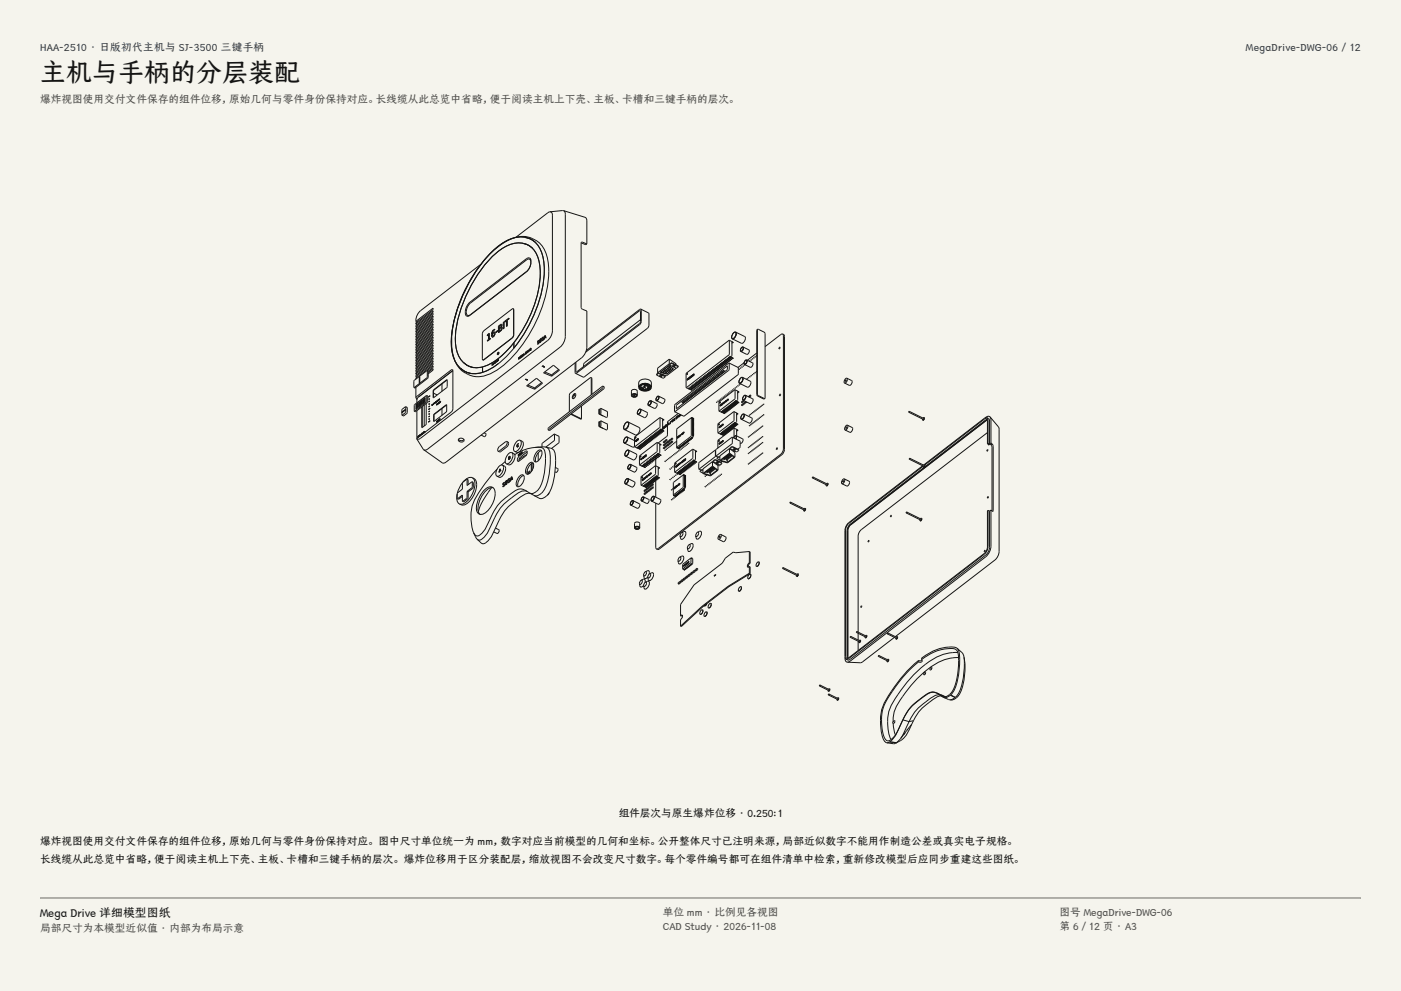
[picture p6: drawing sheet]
<svg xmlns="http://www.w3.org/2000/svg" width="420mm" height="297mm" viewBox="0 0 420 297" stroke-linecap="round" stroke-linejoin="round" font-family="sans-serif">
<defs><g id="words">
<text font-size="7.8" fill="#141413" x="12" y="24.7">主机与手柄的分层装配</text>
<text font-size="3.5" fill="#141413" x="12" y="274.9">Mega Drive 详细模型图纸</text>
<g font-size="3.2" fill="#1b365d">
<text x="12" y="15.3">HAA-2510 · 日版初代主机与 SJ-3500 三键手柄</text>
<text x="373.5" y="15.3">MegaDrive-DWG-06 / 12</text>
</g>
<g font-size="3.2" fill="#504e49">
<text x="12" y="30.9">爆炸视图使用交付文件保存的组件位移，原始几何与零件身份保持对应。长线缆从此总览中省略，便于阅读主机上下壳、主板、卡槽和三键手柄的层次。</text>
<text x="198.7" y="274.5">单位 mm · 比例见各视图</text>
<text x="317.6" y="274.5">图号 MegaDrive-DWG-06</text>
<text x="12" y="279.3">局部尺寸为本模型近似值 · 内部为布局示意</text>
<text x="198.7" y="278.8">CAD Study · 2026-11-08</text>
<text x="317.6" y="278.8">第 6 / 12 页 · A3</text>
</g>
<g font-size="3.2" fill="#141413">
<text x="185.5" y="245">组件层次与原生爆炸位移 · 0.250:1</text>
<text x="12" y="253.3">爆炸视图使用交付文件保存的组件位移，原始几何与零件身份保持对应。 图中尺寸单位统一为 mm，数字对应当前模型的几何和坐标。公开整体尺寸已注明来源，局部近似数字不能用作制造公差或真实电子规格。</text>
<text x="12" y="258.6">长线缆从此总览中省略，便于阅读主机上下壳、主板、卡槽和三键手柄的层次。 爆炸位移用于区分装配层，缩放视图不会改变尺寸数字。每个零件编号都可在组件清单中检索，重新修改模型后应同步重建这些图纸。</text>
</g>
</g></defs>
<g fill="#f5f4ed">
<path d="M0 0h420v297h-420z"/>
<path d="M12 12h396v275h-396z"/>
</g>
<g fill="none" stroke="#141413" stroke-width=".3">
<path d="M144.2 79.2l-18.1 13.9-1 1.3-.4 1.9M146.8 76.2a15 15 0 0 1 10.1-5.3 7.6 7.6 0 0 1 7.3 6.8 34.5 34.5 0 0 1-5.8 23 29.8 29.8 0 0 1-11.1 11.2 7.9 7.9 0 0 1-11.7-6.7 35.5 35.5 0 0 1 5.3-21.1l2.8-4.3zM147 75.9a14.9 14.9 0 0 1 8.8-4.9 6.9 6.9 0 0 1 7.1 6.4 33.9 33.9 0 0 1-5.8 22.6 29.4 29.4 0 0 1-10.9 11 7 7 0 0 1-10.6-5.2 29 29 0 0 1 2.8-16.6 44.5 44.5 0 0 1 8.6-13.3zM156.7 73l1.6 .4M157.4 71.2l1.8 .5M158.3 73.4a7.9 7.9 0 0 1 3.6 7.2v1.2M158.3 73.4a7.5 7.5 0 0 0-7.9 1.2 35.9 35.9 0 0 0-11.9 17.2 24.9 24.9 0 0 0-1.7 12.7 7 7 0 0 0 3.6 5.2M158.3 73.4l.1 .1M158.3 73.4a7.9 7.9 0 0 1 3.6 7.2l.1 1.2M158.3 73.4a7.5 7.5 0 0 0-7.9 1.2 36 36 0 0 0-11.9 17.2 24.9 24.9 0 0 0-1.7 12.8 7 7 0 0 0 3.6 5.1M158.3 73.5h.1M158.4 73.5l1.3 1"/>
<path d="M158.7 77.7l-.8 .2-16.9 12.9a2.89 2.89 0 0 0-.8 3.7M158.7 77.7a2.89 2.89 0 0 1-.8 3.6l-16.9 13-.8 .2M158.7 77.7l.4 .2M159 77.6l.1 .2M159 77.6h.1M159.1 71.7a8.9 8.9 0 0 1 4 8 39.2 39.2 0 0 1-9 24.6M159.1 71.7a8.2 8.2 0 0 0-8.6 1.3 39.3 39.3 0 0 0-13.1 18.8 27.3 27.3 0 0 0-1.8 14 7.6 7.6 0 0 0 4 5.6M159.1 71.7l.1 .1M159.2 71.7v.1M159.2 71.8l1.5 1M164.9 63.5a.79 .79 0 0 1 .7 1v34.7l-.2 1-.5 1-.7 .8-38.1 29.3a.83 .83 0 0 1-1.2 .2M164.9 63.5l-.7 .3-9.6 7.4"/>
<path d="M168.9 63.1l6.5 2 .4 .4 .1 7.6M168.9 63.1l.4 .4 .2 .7v36.7l-.2 1.1-.6 1.2-.8 .8-39.7 30.6-.6 .3-.6-.1M168.9 63.1l-4 .4M174.2 72.8v19.3l.4 .5 1.3 .6v10.8l-.2 1.2-.5 1.1-.8 .9-41 31.5h-.8l-5.6-3.9M174.2 72.8l.3-.2 1.4 .5M174.2 72.8l1.4 .5 .3-.2M124.7 96.3l5.1-3.9v.4l-5.1 4v.3M124.7 97.1l5.1-4v.5l-5.1 3.9v.4M124.7 97.9l5.1-4v.5l-5.1 3.9v.4M124.7 98.7l5.1-4v.4l-5.1 4v.4M124.7 99.5l5.1-4v.4l-5.1 4v.4M124.7 96.3l.2 .3"/>
<path d="M124.7 97.1l.2 .3M124.7 97.9l.2 .2M124.7 98.7l.2 .2M124.7 99.5l.2 .2M140.2 94.5l.4 .2M140.5 90.9l17.3-13.3a.89 .89 0 0 1 1.2-.2 .89 .89 0 0 1 .2 1.3l-.4 1.5-1 1.3-16.9 13a.89 .89 0 0 1-1.2 .1 .89 .89 0 0 1-.2-1.2l.2-1zM146.6 99.9h.1M146.6 99.9v1.7l.4-.3M146.6 99.9l-.5 .7M148 99l-.5 1.1 .4-.5 .4-.1M148.1 99.7h.1M148.1 99.7a.71 .71 0 0 0-.4 1"/>
<path d="M148.1 99.7a.71 .71 0 0 1-.4 1.1M148.1 98.9l-.1 .1M148.3 99.5h.1M148.3 99.5a1.16 1.16 0 0 1-.4 1.4M148.3 98.7h-.2a1.8 1.8 0 0 0-.6 2.3M148.3 98.7h.1M148.3 98.9h.1M148.3 98.7v.2M148.3 98.9h-.2M148.6 99.7h.1M149.2 99h.1M149.2 99l-.6 .7"/>
<path d="M149.2 99.2h.1M149.2 99v.2M149.2 99.2l-.6 .5M149.4 99.7h.1M149.6 97.8h.1M150 98.3l-.4 .3M150.2 97.5h.1M150.2 97.5l-.6 .3M150.2 97.5v.4l-.6 .5v-.6M150.2 98.2h.1M150.2 98.2l-.2 .1M150.2 98.2v.6l-.6 .5v-.7"/>
<path d="M150.3 97.2l-.9 .5v2M150.3 97.2h.1M150.4 97.2h.1M150.4 97.2v.6M150.4 97.8l-.2 .2M150.4 98h-.2M150.4 98h.1M150.4 98a1.02 1.02 0 0 1-.4 1.3l-.6 .4M150.9 98.6h.1M151.1 96.5l-.2 .1v2M151.1 96.5h.1M151.1 98.4h.1"/>
<path d="M151.1 96.5v1.9M151.1 98.4l-.2 .2M151.3 96.5h.1M151.3 96.5l.5-.4v1.7M151.8 97.8h.1M152 95.9v.1M152 97.7h.1M152 95.9v1.8M152 97.7l-.2 .1M152.6 95.3h.1M152.6 95.3l-1.3 1v.2M152.6 95.5h.1"/>
<path d="M152.6 95.3v.2M152.6 95.5l-.6 .4M153.8 92.5l-9.1 7v8.4M153.8 92.5v8.4l-8.7 6.9M153.8 92.5l.1 .1M153.9 92.5v.1M153.9 92.6v8.3l-8.8 6.9M161.9 81.8a35.9 35.9 0 0 1-13.7 26.5 7.8 7.8 0 0 1-7.8 1.4M162 81.8a36.6 36.6 0 0 1-7.9 20.9M192 95.8l-16.7 12.9-.3 .4-.1 .8M192.1 92.6l.1 3.7-.4 1-19.3 14.6M192.1 92.6l-16.3 12.4"/>
<path d="M192.1 92.6l2.4 1.3v3.5l-.4 1-18.9 14.5-.4 .1-2.3-1.1M220.5 99.6a1.3 1.3 0 0 1-1 1.9M220.5 99.6a1.33 1.33 0 0 0-1 1.9M220.5 99.6h.1M220.5 99.6a1.3 1.3 0 0 1-.9 1.9M220.5 99.5a1.4 1.4 0 0 1-1 2M220.5 99.5a1.43 1.43 0 0 0-1 2M220.5 99.5l2.8 1.4a1.4 1.4 0 0 1-1 2l-2.8-1.4M227.1 98.7v19.4l.2 .5 2 .8M227.1 98.7l2 .8 .3 .5-.1 19.4M227.1 98.7l-.2 .3v19.3l.3 .4 1.7 .9 .4-.2M124.1 116.1l.3 .2"/>
<path d="M124.3 116.2l.1 .1M124.7 119.2l.3 .6M124.7 100.3l5.1-4v.4l-5.1 4v.3M124.7 101l5.1-3.9v.4l-5.1 4v.3M124.7 101.8l5.1-3.9v.4l-5.1 4v.3M124.7 102.6l5.1-3.9v.4l-5.1 4v.3M124.7 103.4l5.1-4v.5l-5.1 3.9v.4M124.7 104.2l5.1-4v.5l-5.1 3.9v.4M124.7 105l5.1-4v.5l-5.1 3.9v.4M124.7 105.8l5.1-4v.4l-5.1 4v.4M124.7 106.6l5.1-4v.4l-5.1 4v.4M124.7 107.4l5.1-4v.4l-5.1 4v.3"/>
<path d="M124.7 108.1l5.1-3.9v.4l-5.1 4v.3M124.7 108.9l5.1-3.9v.4l-5.1 4v.3M124.7 109.7l5.1-3.9v.4l-5.1 4v.3M124.7 110.5l5.1-4v.5l-5.1 3.9v.4M124.7 111.3l5.1-4v.5l-5.1 3.9v.4M124.7 112.1l5.1-4v.5l-5.1 3.9v.4M124.7 112.9l5.1-4v.4l-5.1 4v.3M124.7 116.1v3.1M124.7 100.3l.2 .2M124.7 101l.2 .3M124.7 101.8l.2 .3M124.7 102.6l.2 .3"/>
<path d="M124.7 103.4l.2 .3M124.7 104.2l.2 .3M124.7 105l.2 .2M124.7 105.8l.2 .2M124.7 106.6l.2 .2M124.7 107.4l.2 .2M124.7 108.1l.2 .3M124.7 108.9l.2 .3M124.7 109.7l.2 .3M124.7 110.5l.2 .3M124.7 111.3l.2 .3M124.7 112.1l.2 .2"/>
<path d="M124.7 112.9l.2 .2M125.4 119l-.4 .7v1M125.4 119h.1M125.7 114.7h.1M125.7 113.1v1.6M125.7 113v.1M125.8 113h.1M125.8 113h-.1M125.8 114.6h.1M125.8 113v1.6M125.8 114.6l-.1 .1M126.5 119.8l-.1 1.5"/>
<path d="M126.5 119.8h.1M126.5 119.8v1.4M126.6 119.8h.1M126.6 119.8h-.1M126.6 119.8l-.1 1.4M126.8 117.9v.1M126.9 119.5l-.1 1.4M127 119.5h.1M127 119.5l-.1 1.4M127.4 119.2l-.2 1.4M127.4 119.2h.1M127.4 119.2v1.3"/>
<path d="M127.9 118.5l-3.6 2.8-.1 1.9M127.9 118.5l-.1 2-3.6 2.7M127.9 118.5l.3 .2M128 111.1l1.8-1.4v.4l-1.4 1.2M128.1 111.1l-3.9 2.9-.1 2.1M128.1 111.1l-.1 2.1-3.9 2.9M128.1 111.1l.2 .1M128.1 116.9h.1M128.2 118.7l-.1 2-3.6 2.7M128.2 118.7h-.1M128.3 111.2l.1 .1M128.3 111.2h-.1"/>
<path d="M128.4 111.3l-.2 2.1-3.8 2.9M128.4 111.6l1.4-1.1v.4l-1.4 1.1M128.5 119h.1M128.5 118.9v.1M128.6 119.7h.1M128.6 119.6v.1M128.6 119.6h.1M128.8 119.5l-.2 .2M128.8 119.5h.1M128.9 118.6l-.4 .4M128.9 118.6h.1M128.9 118.7h.1"/>
<path d="M128.9 118.6v.1M130 117.8l1.1 .6M130 116.8l4.1-2.9-.1 2.2-4 3.1-.2-2zM131.3 119.9v.2M131.3 119.9v.1M131.4 119.9h-.1M131.4 119.9h.1M131.4 119.8v.1M131.4 119.9l-.1 .2M131.4 119.8h.1M131.5 119.9v.1M131.5 119.8v.1"/>
<path d="M131.5 120h.1M131.5 119.9h.1M131.6 119.7l-.1 .1M131.6 119.9h-.1M131.6 119.9l-.1 .1M131.6 119.9h.1M131.6 119.7h.1M131.6 119.8v.1M131.6 119.8h.1M131.7 119.6v.3M131.7 119.6h.1M131.7 119.8v.1"/>
<path d="M131.7 119.7h.1M131.8 119.5h.1M131.8 119.5v.2M131.8 119.7v.1M132.5 113.5v.1M132.5 115v2.3M134.1 113.9l-4 3.1-.1 2.2M135.7 111.1l-10.3 7.9M135.8 111l-.1 .1M135.8 111.1l-.2 11.9-10.6 8.4M135.8 111.1l-.2-.3-.3 .1-10.6 8.3M135.8 111.1h-.1"/>
<path d="M138.1 110.3l1.6 1.1M139.1 108.7l1.4 1M139.6 111.4l1.3 .4 1.4 .2 2.3-.4M139.6 111.4h.1M139.7 111.4l1.7 .6M140.4 109.7l1.7 .5 2.5-.2M140.4 109.7h.1M140.5 109.7h.1M140.5 109.7l1.6 .5M144.6 111.6h.1M144.6 110h.1M144.7 110l-.1 1.6"/>
<path d="M144.7 111.6h.1M144.7 107.9h.1M144.8 107.9h.1M145.1 107.8l-.4 .1M145.1 107.8l-.3 .1M146.1 100.6l.3-.3v1.5l-.3 .4M146.1 100.6v.1M146.1 102.2h.1M147 101.3h.1M147 101.6h.1M147 101.3v.3M147 101.6l-.9 .6"/>
<path d="M147.5 109.2h.1M147.5 109.4h.1M147.6 109.2l-.1 .1M147.6 109.2h.1M147.7 109.1l-.2 .4v-.3M147.7 109.1h.1M147.7 109.3h-.1M147.7 100.7v.1M147.7 109.1v.1M147.7 109.2v.1M147.7 109.2l.1 .1M147.7 109.3h.1"/>
<path d="M147.8 109.2v.1M147.8 109.1l-.1 .1M147.8 109.1v.1M147.8 109.3h.1M147.8 108.9l-.1 .3M147.8 109v.1M147.9 100.9l-.4 .1M147.9 109h-.1M147.9 109h.1M147.9 108.9h-.1M147.9 108.9h.1M147.9 109l-.1 .2"/>
<path d="M147.9 108.9l.1 .1M148 109l-.2 .3M148 108.8l.1 .3M148 108.8h.1M148 108.8l.1 .2M148.1 109.1h.1M148.1 108.7v.4M148.2 108.7v.3M148.2 108.7h-.1M148.3 109h-.1M148.3 108.6l-.1 .3v-.2M148.3 108.6h.1"/>
<path d="M148.3 108.6v.4M148.4 108.5v.4M148.4 108.9h.1M148.4 108.5h.1M148.4 108.7h.1M148.5 108.5l-.1 .2zM148.5 108.4h.1M148.5 108.4l-.1 .1M148.5 108.7l-.1 .1M148.5 108.7h.1M148.6 108.4v.3M148.6 108.7h-.1"/>
<path d="M148.6 108.5h.1M148.6 108.7h.1M148.6 108.4h.1M148.6 108.7l-.2 .2M148.7 108.3l-.1 .1M148.7 108.4l-.1 .1M148.7 108.5h-.1M148.7 108.5h.1M148.7 108.3h.1M148.7 108.4h.1M148.7 108.3v.1M148.7 108.4l.1 .1"/>
<path d="M148.8 108.3h.1M148.8 108.3h-.1M148.8 108.4h-.1M148.8 108.6h.1M148.8 108.5h.1M148.8 108.3v.1M149 108.1v.2M149 108.4h.1M149 108.3h.1M149.1 108l-.1 .1M149.1 108.3h-.1M149.1 108.3l-.1 .1"/>
<path d="M149.1 108h.1M149.1 108.2v.1M149.1 108v.2M149.2 108h-.1M149.2 108h.1M149.2 108v.1M149.2 108.2l-.1 .1M149.2 106.2l.1 .1M149.2 108.1v.1M149.3 108.2h.1M149.3 107.9l.2 .1M149.3 107.9v.3"/>
<path d="M149.3 107.8v.4M149.3 107.8h.1M149.3 107.8l.1 .2M149.3 105.6l.3 .1-.4 .6zM149.4 109l-2.1 1.4-2.6 1.2M149.5 107.7v.3M149.5 107.7h.1M149.5 105.6v.4l-.3 .2M149.5 105.6l-.3 .3v.3M149.5 105.6l.1 .1M154 102.8a20 20 0 0 1-9.3 7.2M154 102.8v1.5"/>
<path d="M154 102.8h.1M154.1 104.3h.1M154.1 102.7v1.6M155.5 107.7h.1M155.6 107.7h.1M155.6 107.2v.5M155.6 107.7h-.1M155.6 107.1h.1M155.6 107.1l-.1 .6M155.6 107.1l.1 .4M155.6 107.1l.1 .3M155.7 107.5h.1"/>
<path d="M155.7 107.4h.1M155.7 107.4v.1M155.8 106.9l-.1 .5M155.8 107.4v.1M155.8 107v.4M155.9 106.8l-.1 .1M155.9 106.8v.1M155.9 107.4h.1M155.9 106.8v.6M155.9 107.4l-.1 .1M156 107.3h.1M156.1 106.8h.1"/>
<path d="M156.1 106.8v.4l.2-.2M156.1 107h.1M156.3 106.8h.1M156.3 106.8l-.2 .1M156.3 106.8l-.2 .2M156.3 106.5l-.3 .3v.5M156.3 106.5h.1M156.3 106.5v.1M156.3 106.6l-.2 .2M156.3 107v.1M156.3 107h.1M156.3 107.1h.1"/>
<path d="M156.3 107.1l-.3 .2M156.4 106.9h.1M156.5 106.9h.1M156.6 106.8l-.1 .1M156.6 106.6l.1 .2M156.6 106.6h.1M156.7 106.8h-.1M156.7 106.8l-.3 .1M156.8 106.2l-.4 .3v.4M156.8 106.2v.1M156.8 106.2h.1M156.8 106.3h.1"/>
<path d="M156.8 106.3l-.3 .2v.4M156.8 106.5l-.2 .1M156.8 106.5h.1M156.8 106.7h.1M156.8 106.5v.2M156.8 106.7l-.1 .1M156.9 106.7h-.1M156.9 106.7h.1M156.9 106.5h.1M156.9 106.5v.2M157 106l-.2 .7M157 106.1l-.1 .3z"/>
<path d="M157.1 106h-.1M157.1 106h.1M157.1 106l.1 .4M157.2 106.4l-.3 .1M157.2 106.4h.1M157.5 113.8h.1M157.5 113.8l.4 .2M157.5 106.2h.1M157.5 113.7h.1M157.5 113.7v.1M157.5 105.7v.4l.2-.2M157.5 105.7h.1"/>
<path d="M157.6 113.6h.1M157.6 113.6l-.1 .1M157.6 113.6l.5 .3M157.7 105.5h.1M157.7 105.5v.4M157.7 105.6l-.2 .1M157.8 105.5l-.3 .1v.6M157.8 105.9l-.3 .3M157.8 105.5h.1M157.8 105.5v.4M157.9 115.6l2.9-2.2 1.8 1.4-2.3 1.9zM157.9 114h.1"/>
<path d="M157.9 105.8h.1M158 105.6h.1M158 105.3h.1M158 105.8h.1M158 105.3v.5M158 105.8h-.1M158.1 105.5l-.1 .1M158.1 113.9h.1M158.1 105.5h.1M158.1 105.5l.1 .1M158.1 105.2l-.1 .3M158.1 105.2l-.1 .1"/>
<path d="M158.1 105.2h.1M158.2 105.4h.1M158.2 113.8l-.3 .2M158.2 105.1l-.3 .2v.5M158.2 105.4v.1M158.2 105.1h.1M158.2 105.1v.3M158.2 115.4l2.1 .9M158.2 105.6h.1M158.2 105.5l.1 .1M158.3 105.6h.1M158.3 105.6h-.1"/>
<path d="M158.4 105.5h.1M158.4 104.9v.6M158.4 104.9h.1M158.5 104.9l.2 .4M158.5 104.8v.1M158.5 104.8h.1M158.7 105.3h.1M158.7 105.2h.1M158.7 105.2v.1M158.9 104.6l-.2 .6-.2-.4M158.9 104.6h.1M158.9 104.6l-.2 .6"/>
<path d="M159 105.1h.1M159 104.5v.4l.2-.1M159 104.5h.1M159 104.7v.1M159.2 104.5v.1M159.2 104.5l-.2 .2M159.2 104.6h.1M159.2 104.6l-.2 .1M159.2 104.3v.1M159.2 104.3l-.2 .2v.6M159.2 104.4l-.2 .1M159.2 104.8h.1"/>
<path d="M159.2 104.8l-.2 .3M160.3 116.3v.4M161.1 103.1h.1M161.2 102.7h.1M161.2 102.5h.1M161.3 102.3v.2M161.3 102.6l-.1 .1M161.4 102.2l-.1 .1M161.4 102.6h.1M161.5 102.6h.1M161.5 102.6l-.4 .5M161.5 102.6h-.1"/>
<path d="M161.6 102.4l-.3 .1M161.6 102.4h.1M161.6 102.4v.4l-.5 .3M161.6 102l-.4 .3v.4M161.6 102h.1M161.6 102.1h.1M161.6 102v.1M161.6 102.1l-.2 .1M161.8 102.7h.1M161.9 101.8h.1M161.9 102.2v.3l.3-.3M161.9 102.2h.1"/>
<path d="M161.9 101.8v.3l.3-.3M162.2 101.9h.1M162.2 101.8v.1M162.2 101.8h.1M162.2 101.9l-.3 .3M162.2 101.6l-.3 .2M162.2 101.5v.1M162.2 101.5l-.4 .3v.9M162.2 101.6h.1M162.2 102.3h.1M162.2 102.2v.1M162.2 102.2h.1"/>
<path d="M162.2 102.3l-.4 .4M162.4 114.6l-2.1 1.7M162.4 102.1h.1M162.5 101.4v.6M162.5 102h.1M162.5 109.9h.1M162.6 109.8l-.1 .1M162.7 109.8h-.1M162.7 101.6l.2-.1-.4 .5M162.7 101.6h.1M162.8 109.7l-.3 .2M162.8 109.7h.1"/>
<path d="M162.8 109.7l.2 .4 .3-.2M162.8 109.7l-.1 .1M162.9 109.7h.1M162.9 101h-.1a.82 .82 0 0 0-.4 1.1M162.9 101v.1M162.9 101h.1M162.9 101.1h.1M162.9 101.1l-.4 .3M163 111.7l2.9-2.2 1.8 1.4-2.3 1.8zM163 101.3l-.3 .3M163 101.3h.1M163 101.7h.1"/>
<path d="M163 101.3v.4M163 109.7v.1M163 101.7l-.6 .4M163 109.8v.2M163 109.8h.1M163 110h.1M163.1 101.6h.1M163.2 101.6l-.2 .1M163.2 101.4h.1M163.2 101.4v.2M163.3 109.9h.1M163.3 109.9l-.3 .1"/>
<path d="M163.3 111.5l2.1 .8M163.4 100.7l.1 .3-.3 .2zM163.4 100.5h.1M163.4 100.5l-.4 1.2M163.4 100.5l.3 .7M163.6 101.3l-.1-.2-.3 .3M163.6 101.3h.1M163.7 101.2l-.1 .1M163.7 101.2h.1M165.4 112.3v.4M167.5 110.7l-2.1 1.6M172 118.5l.5 .2"/>
<path d="M172.1 118l.5 .1v.6l-.4 .6-.5 .2a1.14 1.14 0 0 1 .4-1.5zM172.4 108.7l.1 3.2M172.5 118l-.7 .8v.7M175.6 105.5l16.1-12.4 .3 .1v3.1l-.3 .7-18.9 14.5-.2-.3v-2.6M177.2 113.2l-6.4 4.8-.1 5.4M177.2 113.2v5.1M177.2 113.2l.2 .3v4.7M180.7 115.7l-16.3 12.5-.1 .6M180.7 115.7l-.1 .6-16.3 12.5M180.7 115.7l.4 .2M181.1 115.9l-.1 .6-16.3 12.5M181.1 115.9h-.1"/>
<path d="M189.3 118.5v-1.3a.97 .97 0 0 1 .9-.5 .97 .97 0 0 1 .8 .5v1.3M189.3 118.5a.96 .96 0 0 1 .9-.5 .96 .96 0 0 1 .8 .5M189.3 118.5a.98 .98 0 0 0 .9 .5 .98 .98 0 0 0 .8-.5M189.5 118.5a.78 .78 0 0 0 .7 .5 .78 .78 0 0 0 .7-.5M189.5 118.4v.1M189.5 118.4h.1M189.6 118.2l.9-.1 .4 .4M189.6 118.2l-.1 .3M189.6 118.2a.81 .81 0 0 1 1.3 .3M190 118.4h.4M190 118.4l.4 .1-.4 .2zM190.8 118.4h.1"/>
<path d="M190.9 118.4v.1M191.5 116v-1.2a2.12 2.12 0 0 1 1.9-1.2 2.12 2.12 0 0 1 1.9 1.2v1.2M191.5 116a2.12 2.12 0 0 1 1.9-1.1 2.12 2.12 0 0 1 1.9 1.1M191.5 116a2.13 2.13 0 0 0 1.9 1.2 2.13 2.13 0 0 0 1.9-1.2M191.7 116a1.86 1.86 0 0 0 1.7 1.1 1.86 1.86 0 0 0 1.6-1.1M191.7 115.9v.1M191.8 115.6a2.01 2.01 0 0 1 3.3 .4 1.89 1.89 0 0 1-1.7 1.1 1.89 1.89 0 0 1-1.7-1.1zM191.9 115.6l-.2 .4M191.9 115.5v.1M191.9 115.6l.3 .1M192.1 116.2h.5M192.1 116.1h.5"/>
<path d="M192.1 116.1h.1M192.1 116.1v.1M192.2 116.1h.3M192.2 116.1v.2l.3-.2M192.2 115.3v.4M192.3 115.3a1.9 1.9 0 0 1 2.7 .7M192.3 115.3h.1M192.3 115.3l.2 .1-.3 .3M192.4 115.3a1.74 1.74 0 0 1 2.5 .7 1.71 1.71 0 0 1-1.5 1 1.71 1.71 0 0 1-1.6-1l.2-.6M192.5 116.5h.4M192.5 116.5h.1M192.5 116.5l.5 .1h-.5"/>
<path d="M192.5 116.5v.1M192.6 116.1h.1M192.6 116.5h.3M192.6 116.5v.1l.3-.1M192.9 116.5h.1M193 115.9h.4M193 115.9h.1M193 115.9l.4 .1M193 115.9l.1 .2 .3-.1M193 115.9h.4l-.3 .1zM193.1 115.4h.5M193.1 115.3v.1"/>
<path d="M193.1 115.3l.5 .1-.4 .1zM193.2 115.3l.3 .1h-.4M193.2 115.3l-.1 .1M193.2 116.7h.5M193.2 116.6v.1M193.3 116.6l.4 .1-.3 .1zM193.4 115.9h.1M193.5 115.3l.1 .1M193.6 115.3v.1M193.7 116.7h.1M193.8 115.5h.5M193.8 115.5h.1"/>
<path d="M193.8 115.4l.5 .1-.4 .2zM193.8 115.5h.4M194 116.4h.4M194 116.4h.1M194 116.4l.4 .1h-.5M194 116.4l-.1 .1M194 116.4l.1 .1 .3-.1M194.2 116h.5M194.2 115.9v.1M194.2 115.9l.5 .1h-.5M194.3 115.5h.1M194.3 115.9l.3 .1"/>
<path d="M194.3 115.9v.2l.3-.1M194.4 116.4h.1M194.6 115.9l.1 .1M194.7 115.9v.1M195 115.9v.1M196.8 120h.1M196.8 112.2l.7-.4 1.9 .9M196.8 112.2h.1M196.8 112.4l1.9 .9 .7-.4M196.8 112.2v.2M196.9 112.3l.6-.3 1.9 .9M196.9 112.3l-.1 .1"/>
<path d="M197.1 111.7l.2 .1M197.4 118.8l.1 .3a.88 .88 0 0 1-.7 .9M197.4 118.8a.84 .84 0 0 0-.6 1.2M197.4 118.8h.1M197.4 118.7l.2 .3a.98 .98 0 0 1-.8 1.1M197.4 118.7a.93 .93 0 0 0-.6 1.4M197.4 118.7l1.8 .9 .1 .3a.98 .98 0 0 1-.8 1l-1.7-.8M197.8 112.5h.6M197.9 112.5l.6 .1-.6 .2zM198 111.5h.1M198 111.5l1.9 .6M198.8 111.5v.1"/>
<path d="M198.8 111.5h.3M198.8 111.4v.1M198.8 111.5h.1M199.1 111.4v.1M199.1 111.5h-.3M199.1 111.5l-.3 .1M199.2 111.1v.1M199.2 111.1h.3M199.2 111.1l.1 .1M199.2 111.1h.1M199.4 112.7l-.1 .1M199.4 112.7v.2"/>
<path d="M199.5 111.1h.1M199.5 111.1l-.3 .1M199.5 111.6l.1 .1M199.5 111.6h.4M199.5 111.6h.1M199.6 111.6h.1M199.6 110.8h.3M199.6 110.8h.1M199.6 111.5l.2 .1zM199.7 110.7l.3 .1-.3 .1zM199.7 110.7l.2 .1zM199.9 111.6h.1"/>
<path d="M199.9 111.6l-.3 .1M199.9 112v.1M199.9 110.8h.1M200 111.2v.1M200 111.2h.3M200 111.2h.1M200.1 110.5v.1M200.1 110.5h.3M200.1 110.5h.1M200.1 110.4v.1M200.2 110.4l.1 .1zM200.3 111.2h.1"/>
<path d="M200.3 111.2l-.3 .1M200.4 110.4v.1M200.4 110.5h.1M200.4 110.5l-.3 .1M200.4 110.9l.1 .1M200.4 110.9h.3M200.4 110.9h.1M200.5 110.1l.1 .1M200.5 110.1h.1M200.5 109.5l-2.6 2 2 .6M200.5 109.5l1.4 1.1-2 1.5M200.6 110.1h.2l-.3 .1z"/>
<path d="M200.6 109.6h.1M200.6 109.6l1.2 1M200.6 109.6l-2.6 1.9M200.6 107.6l2.1 1.4v.4M200.6 107.6v1.4M200.6 109l.2 .1M200.6 107.6l-3.5 2.7v1.4M200.6 109l-3.5 2.7M200.7 110.9h.1M200.7 110.9l-.2 .1M200.7 109.2l.7-.4 1.9 .9M200.7 109.2h.1"/>
<path d="M200.7 109.4l.7-.4 1.9 .9M200.7 109.4l1.9 .9 .7-.4M200.7 109.2v.2M200.8 110.1l-.2 .1M200.8 110.1h.1M200.8 110.6h.4M200.8 110.6h.1M200.9 110.6h.2M201.2 110.6h.1M201.7 109.5h.6M201.8 109.5l.6 .1-.6 .2zM201.8 110.5v.1"/>
<path d="M201.8 110.6l-1.9 1.5M202.4 110.2l.3 .2M202.7 110.3v.1M202.7 110.4l-2.9 2.2-1.7-.6M203.3 109.7l-.1 .1M203.3 109.7v.2M205.2 119.9h.1M205.2 119.9l.4 .4M205.3 119.8h.1M205.3 119.8l-.1 .1M205.3 119.8l.5 .4M205.6 119.5v.1"/>
<path d="M205.6 119.6l.4 .4M205.7 119.5h.1M205.7 119.5l-.1 .1M205.7 119.5l.5 .4M205.7 116.2l1.8 .7M205.9 112.2h.1M206 119.2v.1M206 119.3l.4 .4M206 114h.1M206.1 111.9l-.2 .3M206.1 111.9h.1M206.1 114h-.1"/>
<path d="M206.1 114h.1M206.1 113.5h.1M206.1 113.5l-.1 .5M206.1 113.5l.1 .2M206.1 119.2h.1M206.1 119.2l-.1 .1M206.1 119.2l.5 .4M206.2 113.8h.1M206.2 113.8l-.1-.2v.4M206.3 113.8h.1M206.3 113.4v.4M206.3 113.3l-.1 .5"/>
<path d="M206.3 113.3v.1M206.3 113.3v.5M206.4 118.9v.1M206.4 119l.4 .4M206.4 113.5v.1M206.4 113.6h.1M206.4 113.5l.1 .1M206.5 116.5v.1M206.5 113.6h.1M206.5 118.8v.1M206.5 118.8l-.1 .2M206.5 118.9l.5 .4"/>
<path d="M206.5 118.8l.5 .5M206.5 116.2v.2M206.5 116.2h.1M206.5 116.4l1 .5M206.5 116.6h.1M206.6 116.4l.9 .5M206.6 113.1l-.2 .4M206.6 113.5l-.1 .1M206.6 113.2h.1M206.6 113.2l-.2 .3M206.7 113.4l-.1 .1M206.7 113.1h-.1"/>
<path d="M206.7 113.5h.1M206.7 113.1h.1M206.7 113.2h.1M206.7 113.1v.1M206.7 113.4v.1M206.7 113.4h.1M206.7 113.5l-.3 .1M206.7 113.1v.3M206.8 113.3h.1M206.8 118.6v.1M206.8 118.7l.4 .4M206.8 113.1l-.1 .1"/>
<path d="M206.8 113.2v.1M206.8 113.3v.1M206.8 113.1v.1M206.8 113.2h.1M206.8 112.9l-.1 .2M206.8 116.2l1.1 .4M206.9 113.1h.1M206.9 113.1v.1M206.9 112.9h-.1M206.9 113l-.1 .1M206.9 113.2l-.1 .1M206.9 118.5v.1"/>
<path d="M206.9 118.5l-.1 .2M206.9 118.5l.5 .5M206.9 113.1h-.1M206.9 113.1l-.1 .3M206.9 112.9h.1M206.9 113h.1M206.9 115.9v.2M206.9 115.9l-.1 .3M206.9 116.1l-.1 .1M206.9 115.9l.1 .2M206.9 116.1l1 .5M206.9 116.2l-.2 .2"/>
<path d="M207 113.1v.1M207 112.9v.1M207 113.1h.1M207 113h.1M207 113.2h.1M207 112.8v.1M207 112.9h.1M207.1 112.9h.1M207.1 113l-.1 .1M207.1 112.8l-.1 .1M207.1 113h-.1M207.1 113.2h-.1"/>
<path d="M207.1 113h.1M207.1 112.8h.1M207.1 113.1h-.1M207.1 113v.1M207.2 112.8l-.1 .1M207.2 118.3v.1M207.2 118.4l.4 .4M207.2 112.7l-.2 .1M207.2 112.7h.1M207.2 112.7v.1M207.2 113.1l-.1 .1M207.2 112.9h.1"/>
<path d="M207.2 112.9v.1M207.2 113v.1M207.2 115.9l1.1 .4M207.3 112.8v.2M207.3 118.2v.1M207.3 118.2l-.1 .2M207.3 118.2l.5 .5M207.3 113h.1M207.3 112.6v.2M207.3 112.8v.1M207.3 115.6l-.1 .3M207.3 115.6v.2"/>
<path d="M207.3 115.8l-.1 .1M207.3 115.6l1 .7M207.3 115.8l1 .5M207.3 115.9l-.2 .2M207.4 113h-.1M207.4 112.9h-.1M207.4 112.6h.1M207.4 112.6l-.1 .1M207.4 112.6v.3M207.4 112.5l-.1 .1M207.4 112.5h.1M207.5 112.5h.1"/>
<path d="M207.5 112.5v.2M207.5 112.7l-.1 .3M207.5 112.6l.1 .1M207.6 118v.1M207.6 118.1l.4 .4M207.6 112.7v.1M207.6 112.4l-.1 .2M207.6 112.4v.3M207.6 115.6l1.1 .4M207.7 112.7l-.1 .1M207.7 112.3l-.1 .1M207.7 112.7h-.1"/>
<path d="M207.7 112.4h-.1M207.7 117.9v.1M207.7 118l-.1 .1M207.7 118l.4 .4M207.7 117.9l.5 .5M207.7 112.3v.1M207.7 112.4v.3M207.7 115.5l1 .5M207.7 115.5l-.1 .1M207.7 115.3l-.1 .3M207.7 115.3v.2M207.7 115.3h.1"/>
<path d="M207.7 112.3h.1M207.7 115.6l-.2 .2M207.7 112.3v.4M207.8 115.5l.9 .5M207.9 112.5h.1M207.9 116.5v.1M207.9 112.1v.4M208 117.7h.1M208 117.7l.4 .5M208 112.1h-.1M208 112.1l-.1 .4M208 112.1h.1"/>
<path d="M208 115.3l1.1 .4M208.1 117.6l-.1 .1M208.1 117.6l.5 .5M208.1 115l1 .7M208.1 115l-.1 .3M208.1 115.2l-.1 .1M208.1 115v.2M208.1 115.2l1 .5M208.1 115.3l-.2 .2M208.4 117.4h.1M208.4 117.4l.4 .5M208.4 115l1.1 .4"/>
<path d="M208.5 117.3v.1M208.5 117.4h-.1M208.5 117.3l-.1 .1M208.5 117.3l.4 .5-.4-.4M208.5 114.7l1 .7M208.5 114.7l-.1 .3M208.5 114.9l-.1 .1M208.5 114.7v.2M208.5 114.9l1 .5M208.5 115l-.2 .2M208.8 117.1h.1M208.8 117.1l.4 .5"/>
<path d="M208.8 114.7l1.1 .4M208.9 117l-.1 .1M208.9 117l.5 .5M208.9 114.4l-.1 .3M208.9 114.6l-.1 .1M208.9 114.4v.2M208.9 114.4l1 .7M208.9 114.6l1 .5M208.9 114.7l-.2 .2M209.2 116.8h.1M209.2 116.8l.4 .5M209.2 114.4l1.1 .4"/>
<path d="M209.3 116.7h.1M209.3 116.7l-.1 .1M209.3 116.7l.5 .5M209.3 114.1l1 .7M209.3 114.3l1 .5M209.3 114.3l-.1 .1M209.3 114.1l-.1 .3M209.3 114.1v.2M209.3 114.4l-.2 .2M209.6 116.5h.1M209.6 116.5l.4 .5M209.6 114.1l1.1 .4"/>
<path d="M209.7 116.4h.1M209.7 116.4l-.1 .1M209.7 116.4l.5 .4M209.7 114l1 .5M209.7 113.8l1 .7M209.7 113.8l-.1 .3M209.7 114l-.1 .1M209.7 113.8v.2M209.7 114.1l-.2 .2M209.9 116.2l.5 .4M210 113.7l1.1 .5M210.1 116.1l-.2 .1"/>
<path d="M210.1 116.1l.4 .4M210.1 113.7l1 .5M210.1 113.5l-.1 .2M210.1 113.7h-.1M210.1 113.5v.2M210.1 113.5l1 .7M210.1 113.8l-.2 .2M210.3 115.9h.1M210.3 115.9l.5 .4M210.4 113.4l1.1 .5M210.5 115.8h.1M210.5 115.8l-.2 .1"/>
<path d="M210.5 115.8l.4 .4M210.5 113.2h.1M210.5 113.4h-.1M210.5 113.2l-.1 .2M210.5 113.2v.2M210.5 113.4l1 .5M210.5 113.5l-.2 .2M210.6 113.3l.9 .6M210.7 115.6h.1M210.7 115.6l.5 .4M210.8 113.1l1.1 .5M210.9 115.5h.1"/>
<path d="M210.9 115.5l-.2 .1M210.9 115.5l.4 .4M210.9 112.8l1 .8M210.9 113.1h-.1M210.9 112.8l-.1 .3M210.9 112.8v.3M210.9 113.1l1 .5M210.9 113.2l-.2 .2M211.1 115.3l.5 .4M211.2 112.8l1.1 .4M211.3 115.2h.1M211.3 115.2l-.2 .1"/>
<path d="M211.3 115.2l.4 .4M211.3 112.5l-.1 .3M211.3 112.8h-.1M211.3 112.5v.3M211.3 112.5l1 .7M211.3 112.8l1 .4M211.3 112.9l-.2 .2M211.5 115h.1M211.5 115l.5 .4M211.6 112.5l1.1 .4M211.7 114.9h.1M211.7 114.9l-.2 .1"/>
<path d="M211.7 114.9l.4 .4M211.7 112.2l-.1 .3M211.7 112.5h-.1M211.7 112.2v.3M211.7 112.2l.1 .1M211.7 112.5l1 .4M211.7 112.6l-.2 .2M211.8 112.4l.9 .5M211.9 114.7h.1M211.9 114.7l.5 .4M212 112.2l1.1 .4M212 114.6h.1"/>
<path d="M212 114.6l-.1 .1M212 114.6l.5 .4M212.1 111.9v.3M212.1 111.9l1 .7M212.1 112.2l1 .4M212.1 112.2h-.1M212.1 111.9l-.1 .3M212.1 112.3l-.2 .2M212.3 114.4h.1M212.3 114.4l.5 .4M212.4 111.9l1.1 .4M212.4 114.3h.1"/>
<path d="M212.4 114.3l-.1 .1M212.4 114.3l.5 .4M212.5 111.6l1 .7M212.5 111.6l-.1 .3M212.5 111.9h-.1M212.5 111.6v.3M212.5 111.9l1 .4M212.5 112l-.2 .2M212.7 114.1h.1M212.7 114.1l.5 .4M212.8 111.6l1.1 .4M212.8 114h.1"/>
<path d="M212.8 114l-.1 .1M212.8 114l.5 .4M212.9 111.3v.2M212.9 111.5l1 .5M212.9 111.3l-.1 .3M212.9 111.5l-.1 .1M212.9 111.3h.1M212.9 111.7l-.2 .1M213.1 113.7v.1M213.1 113.8l.5 .4M213.2 111.3l1.1 .4M213.2 113.7h.1"/>
<path d="M213.2 113.7l-.1 .1M213.2 113.7l.5 .4M213.3 111v.2M213.3 111l-.1 .3M213.3 111.2l-.1 .1M213.3 111l1 .7M213.3 111.2l1 .5M213.3 111.3l-.2 .2M213.5 113.4v.1M213.5 113.5l.5 .4M213.6 111l1.1 .4M213.6 113.4h.1"/>
<path d="M213.6 113.4l-.1 .1M213.6 113.4l.5 .4M213.7 110.7l-.1 .3M213.7 110.7l1 .7M213.7 110.9l-.1 .1M213.7 110.7v.2M213.7 110.9l1 .5M213.7 111l-.2 .2M213.9 113.1v.1M213.9 113.2l.5 .4M214 110.7l1.1 .4M214 113v.1"/>
<path d="M214 113l-.1 .1M214 113.1l-.1 .1M214 113l.5 .5-.5-.4M214.1 110.4l-.1 .3M214.1 110.6l-.1 .1M214.1 110.4v.2M214.1 110.4h.1M214.1 110.6l1 .5M214.1 110.7l-.2 .2M214.3 112.8v.1M214.3 112.9l.5 .4M214.4 110.4l1.1 .4"/>
<path d="M214.4 112.7v.1M214.4 112.7l-.1 .2M214.4 112.7l.5 .5M214.5 110.1l-.1 .3M214.5 110.3l-.1 .1M214.5 110.1v.2M214.5 110.1l1 .7M214.5 110.3l1 .5M214.5 110.4l-.2 .2M214.7 112.5v.1M214.7 112.6l.5 .4M214.8 110.1l1.1 .4"/>
<path d="M214.8 112.4v.1M214.8 112.4l-.1 .2M214.8 112.4l.5 .5M214.9 110l1 .5M214.9 109.8l-.1 .3M214.9 110l-.1 .1M214.9 109.8v.2M214.9 109.8l1 .7M214.9 110.1l-.2 .2M215.1 112.3l.5 .4M215.2 109.8l1.1 .4M215.2 112.1l-.1 .2"/>
<path d="M215.2 112.1l.5 .5M215.3 109.5l1 .7M215.3 109.5v.2M215.3 109.7l-.1 .1M215.3 109.5l-.1 .3M215.3 109.7l1 .5M215.3 109.8l-.3 .2M215.5 111.9l.5 .5M215.6 109.5l1.1 .4M215.7 119.9h.1M215.6 111.8l-.1 .1M215.6 111.8l.5 .5"/>
<path d="M215.7 109.4l1 .5M215.7 109.2l1 .7M215.7 109.2l-.1 .3M215.7 109.4l-.1 .1M215.7 109.2v.2M215.7 109.5l-.3 .2M215.9 111.6h.1M215.9 111.6l.5 .5M216 109.2l1.1 .4M216.1 119.6h.1M216 111.5v.1M216 111.5l-.1 .1"/>
<path d="M216 111.6l.5 .4M216 111.5l.5 .5M216.1 108.9l-.1 .3M216.1 109.1l-.1 .1M216.1 108.9v.2M216.1 108.9l1 .7M216.1 109.1l1 .5M216.1 109.2l-.3 .2M216.3 111.3h.1M216.3 111.3l.5 .5M216.4 108.8l1 .5M216.5 119.2h.1"/>
<path d="M216.4 111.2h.1M216.4 111.2l-.1 .1M216.4 111.2l.5 .5M216.5 108.6l-.1 .2M216.5 108.6l.9 .7M216.5 108.8h-.1M216.5 108.6v.2M216.5 108.8l.9 .5M216.5 108.9l-.3 .2M216.5 119.2v.1M216.7 111l.5 .5M216.8 108.5l1 .5"/>
<path d="M216.9 118.9h.1M216.8 110.9l-.1 .1M216.8 110.9h.1M216.8 110.9l.5 .5M216.9 108.5h-.1M216.9 108.3l-.1 .2M216.9 108.3v.2M216.9 108.3h.1M216.9 108.5l.9 .5M216.9 108.6l-.3 .2M216.9 118.9v.1M216.9 108.4l.9 .6"/>
<path d="M217.2 108.2l1 .5M217.3 118.7h.1M217.3 107.9l-.1 .3M217.3 107.9l.9 .8M217.3 108.2l.9 .5M217.3 108.2h-.1M217.3 107.9v.3M217.3 108.3l-.3 .2M217.6 107.9l1 .4M217.7 118.3h.1M217.7 107.6v.3M217.7 107.6l.9 .7"/>
<path d="M217.7 107.6l-.1 .3M217.7 107.9h-.1M217.7 107.9l.9 .4M217.7 108l-.3 .2M217.7 118.3v.1M217.8 119.9l-.2 .4M217.8 120l-.1 .2zM217.8 119.9l.2 .3M217.8 119.9h.1M218 107.6l1 .4M218.1 118h.1M218.1 119.7l-.1 .5"/>
<path d="M218.1 119.7h.1M218.1 119.7v.3M218.1 107.3v.3M218.1 107.3l-.1 .3M218.1 107.6h-.1M218.1 107.3v.1M218.1 107.6l.9 .4M218.1 107.7l-.3 .2M218.1 118v.1M218.1 120h.1M218.1 107.5l.9 .5M218.2 119.9h.1"/>
<path d="M218.2 119.9l-.1 .1M218.2 119.6v.4M218.2 120h.1M218.3 119.5h.1M218.3 119.5l-.1 .4M218.3 119.9h.1M218.3 119.5v.4M218.3 119.9l-.1 .1M218.4 107.3l1 .4M218.5 117.7h.1M218.5 107v.3M218.5 107l-.1 .3"/>
<path d="M218.5 107l.9 .7M218.5 107.3h-.1M218.5 107.3l.9 .4M218.5 107.4l-.3 .2M218.6 108.8l-16.2 12.4-.2 2.2M218.6 108.8l-.1 2.2-16.3 12.4M218.6 108.8l2.7 1.4-.1 2.1-16.1 12.4-2.9-1.3M218.6 102l-12.8 9.8-.1 4.4M218.6 102h.1M218.6 102l.8 .4M218.6 102v4.3l-12.9 9.9M218.8 107l1 .4"/>
<path d="M218.9 117.4h.1M218.9 106.7l.9 .7M218.9 106.7v.2M218.9 106.7l-.1 .3M218.9 106.9l-.1 .1M218.9 106.9l.9 .5M218.9 107.1l-.3 .2M219.3 117.1h.1M219.4 102.4v4.1l-.4 .4M219.4 102.4h-.1M219.4 102.4l.4 .3M219.4 103h.1"/>
<path d="M219.4 102.9h.1M219.4 102.5l.4 .2M219.4 102.6l.4 .1M219.5 101.5h.1M219.6 101.5h.1M219.7 116.8h.1M220.1 116.5h.1M220.3 116.8l-4.7 3.7v2.7M220.3 116.8v2.7l-4.7 3.7M220.3 116.8l1.3 .7M220.5 116.2h.1M220.6 120l1 .7"/>
<path d="M220.6 120l-.1 .3M220.6 120v.2M220.9 115.9h.1M221.1 117.2v2.6l-.4 .4M221.1 117.3l.5 .2M221.1 117.4l.5 .1M221.1 117.7l.1 .1M221.1 117.8h.1M221.3 115.6h.1M221.2 117.8h.1M221.7 115.2h.1M221.7 110.5h.1"/>
<path d="M221.7 115.2v.1M221.7 110.5v.1M221.7 114.8h.1M222 115l.1 .1M222.1 110.2h.1M222.1 110.2v.1M222.1 105.3h.1M222.5 110h.1M222.5 113.1a1.15 1.15 0 0 1-.8 1.7M222.5 113.1a1.17 1.17 0 0 0-.8 1.7M222.5 113.1v.1M222.5 113.2h.1"/>
<path d="M222.5 113.2l.2 .3M222.6 113.1l.2 .4M222.6 113.1a1.27 1.27 0 0 0-.9 1.8M222.6 113.1l2.3 1.1a1.24 1.24 0 0 1-.9 1.8l-2.3-1.1M222.7 104l.1 .3M222.7 104a.84 .84 0 0 0-.6 1.3M222.7 104v.1M222.7 104.1h.1M222.7 104.1l.1 .2M222.7 113.5l-.1 .4a1.01 1.01 0 0 1-.9 .9M222.7 104l.2 .3a.98 .98 0 0 1-.8 1M222.7 104a.93 .93 0 0 0-.6 1.3"/>
<path d="M222.7 104l1.8 .9 .1 .3a.98 .98 0 0 1-.8 1l-1.7-.9M222.8 119.9h.1M222.8 113.5l-.1 .4a1.09 1.09 0 0 1-1 1M222.9 109.6h.1M222.8 104.3a.88 .88 0 0 1-.7 1M222.9 120v.1M222.9 120h.1M223.1 108.7l-1.9 1.5M223.3 109.3h.1M223.2 109.1v.1M223.2 109.2h.1M223.4 118.5l.2 .3"/>
<path d="M223.4 118.5a.93 .93 0 0 0-.6 1.4M223.4 118.5h.1M223.5 118.5l.1 .3-.2 .7-.6 .4M223.5 118.5a1.02 1.02 0 0 0-.7 1.4M223.5 118.5l2.1 1 .2 .4-.2 .7-.7 .4-2.1-1.1M223.6 118.8a.98 .98 0 0 1-.8 1.1M223.8 107.9l.1 .3a.88 .88 0 0 1-.7 .9M223.8 107.9a.84 .84 0 0 0-.6 1.2M223.8 107.9h.1M223.8 107.9l.2 .3a.98 .98 0 0 1-.8 1M223.8 107.9a.93 .93 0 0 0-.6 1.3M223.8 107.9l1.8 .8 .1 .4a.98 .98 0 0 1-.8 1l-1.7-.9"/>
<path d="M224.1 113.5h.1M224.3 118.8v.1M224.5 113.2h.1M224.5 118.9v.1M224.5 119h.1M224.5 118.8l.1 .1M224.6 118.9l.1 .1M224.7 118.9v.1M224.9 112.8h.1M224.9 108.1h.1M224.9 118.4l-.4 .4M224.9 118.4h.1"/>
<path d="M224.9 118.4l.2 .1M224.9 118.4l-.3 .5M225.1 118.5h.1M225.1 118.5l-.3 .5M225.3 112.5h.1M225.3 107.8h.1M225.7 107.5h.1M225.7 112.2h.1M226.1 111.9h.1M226.1 107.2h.1M226.5 111.6h.1M226.5 106.8h.1"/>
<path d="M226.5 106.8v.1M226.9 111.3h.1M226.9 111.3l-.1 .2 .1-.2M226.9 106.6l-.1 .1 .1-.1M226.9 105.8l-2.9 2.2M233.6 104.1l.3 .1-.3 .4zM233.8 118.2h.2l-.3 .4zM234.6 100.1l.3 .5v33.9l-.4 1.1-37.1 28.8-.6 .1M234.6 100.1l-.5 .2-4.7 3.6M234.6 100.1l.5 .3 .1 .4v33.9l-.4 1-37.1 28.8-.4 .2-.5-.2M253.5 113.9h.2l-.3 .4zM253.9 113.4l.1 .3-.2 .7-.6 .4"/>
<path d="M253.9 113.4a.99 .99 0 0 0-.7 1.4M253.9 113.4l1.5 .8-.1 .9-.7 .4-1.4-.7M120.5 123.6h.1M120.5 124.4l.5 .2M120.5 123.5h.1M120.9 124.6h.1M121.6 122.7l-1.1 .8M121.6 122.7h.1M121.6 122.7l-1.1 .9M121.6 121.9l-1.1 .8v1.7M121.6 121.9v1.7l-1.1 .8M121.6 121.9l.5 .2"/>
<path d="M122.1 122.1v1.7l-1.1 .8M122.1 122.1h-.1M124.2 123.2l.3 .2M124.5 123.3v.1M124.7 122.6h.1M124.8 121.1l-.1 1.5M124.8 121.1h.1M124.9 122.4l-.1 .1M124.9 122.5l-.2 .1M124.9 121.1v1.3M124.9 131.5l2.1 3.3M125 123.1v8.3"/>
<path d="M125 131.4l-.1 .1M125.1 122.2l.1 .1M125.1 122.2h.1M125.3 120.8l-.2 1.4M125.3 120.8h.1M125.3 122.1l-.2 .1M125.3 120.8v1.3M125.3 130.9h.1M125.3 130.8h.1M125.3 122.1l-.1 .2M125.4 130.8l-.1 .1M125.4 130.7h.1"/>
<path d="M125.4 130.7v.1M125.4 130.7l-.1 .1M125.4 130.8h.1M125.4 130.7l-.1 .4v-.3M125.5 130.9h.1M125.5 130.6v.3M125.5 130.6h.1M125.5 130.8h.1M125.5 121.9h.1M125.6 121.9h.1M125.6 130.6l-.1 .2M125.6 130.8h.1"/>
<path d="M125.7 130.8h.1M125.7 130.5v.3M125.7 130.5l-.1 .3M125.7 130.5h.1M125.7 130.8h-.1M125.7 120.5l-.2 1.4M125.7 121.8l-.1 .1M125.7 120.4v.1M125.7 120.5v1.3M125.7 120.5h.1M125.7 130.5v.2M125.7 130.7h.1"/>
<path d="M125.8 130.5v.1M125.8 130.6v.1M125.9 130.4l-.1 .1M125.9 130.6l-.1 .1M125.9 130.4v.2M125.9 130.3l-.2 .2M125.9 130.3h.1M125.9 130.3v.3M126 121.6h.1M126 130.5h.1M126 130.2v.3M126 130.2h.1"/>
<path d="M126.1 120.1l-.1 1.5M126.1 120.1h.1M126.1 121.5h.1M126.1 121.5l-.1 .1M126.1 120.1v1.4M126.2 130.1l-.1 .3-.1-.2M126.2 130.1v.3l-.2-.2M126.2 130.1h.1M126.3 130v.3M126.3 130.3h.1M126.3 130.2h.1M126.3 130h.1"/>
<path d="M126.4 121.3h.1M126.4 130v.2M126.4 130h.1M126.4 130l-.1 .2M126.4 130.1h.1M126.4 130.1l-.1 .1M126.4 129.9h.1M126.4 129.9l-.1 .1M126.4 130.2l-.1 .1M126.4 130.2h.1M126.5 129.9v.1M126.5 121.9l.1 6.2"/>
<path d="M126.5 129.9h.1M126.5 130.1h.1M126.5 121.2l-.1 .1M126.5 130h.1M126.5 130.1v.1M126.6 129.8l-.1 .1M126.6 129.9h-.1M126.6 128.1h.1M126.6 121.8v6.3M126.6 130l-.1 .1M126.6 130h.1M126.6 129.9h.1"/>
<path d="M126.6 129.8h.1M126.6 129.9v.1M126.8 129.6l.1 .3M126.8 129.6h.1M126.8 129.6l.1 .2M126.8 120.9h.1M126.8 120.9v.1M126.9 129.9h.1M126.9 129.8h.1M126.9 129.8v.1M126.9 120.9h-.1M127 120.9l-.2 .1"/>
<path d="M127 129.5h.1M127 129.5l-.1 .3M127 129.5v.2M127 129.7h.1M127.1 129.6v.1M127.1 129.7h.1M127.1 129.3l-.1 .2M127.1 129.7h-.1M127.1 129.4v.1M127.2 121.4v6.3M127.2 129.6h-.1M127.2 129.4v.2"/>
<path d="M127.2 129.3h-.1M127.2 129.3h.1M127.2 129.3v.3M127.2 129.6l-.1 .1M127.2 120.6h.1M127.3 120.6h.1M127.3 129.5h.1M127.3 129.2v.3M127.3 129.2h.1M127.4 120.5h.1M127.4 120.5l-.1 .1M127.5 129.4l-.2 .1"/>
<path d="M127.8 120.9v6.2l-1.2 1M128.5 126.5h.1M128.5 122.7h.1M128.5 126.4v.1M128.5 126.4h.1M128.6 125.7h.1M128.6 124.9h.1M128.6 124.2h.1M128.6 123.4h.1M128.6 121.9h.1M128.6 121.2h.1M128.6 120.4h.1"/>
<path d="M128.6 121.1v.1M128.6 124.1v.1M128.6 125.6v.1M128.6 125.6h.1M128.6 124.1h.1M128.6 121.1h.1M128.8 125.5l-.2 .2M128.8 125.5l-.2 .1M128.8 124.8l-.2 .1M128.8 124.7l-.2 .2M128.8 124l-.2 .2M128.8 124l-.2 .1"/>
<path d="M128.8 123.3l-.2 .1M128.8 123.2l-.2 .2M128.8 121.8l-.2 .1M128.8 121.7l-.2 .2M128.8 121l-.2 .2M128.8 121l-.2 .1M128.8 120.2l-.2 .2M128.8 125.5h.1M128.8 124.7h.1M128.8 124h.1M128.8 123.2h.1M128.8 121.7h.1"/>
<path d="M128.8 121h.1M128.8 120.2h.1M128.8 124.7v.1M128.8 123.2v.1M128.8 121.8h.1M128.8 120.3h.1M128.8 120.2v.1M128.8 121.7v.1M128.8 120.3l-.2 .1M128.8 124.8h.1M128.8 123.3h.1M128.9 126.1l-.4 .4"/>
<path d="M128.9 122.4l-.4 .3M128.9 126.1h.1M128.9 122.4h.1M128.9 126.2h.1M128.9 126.1v.1M128.9 126.2l-.4 .3M128.9 122.5l-.4 .2M129.5 121.3v.2M129.5 121.5h.1M129.6 121.5h-.1M129.6 121.3h-.1M129.6 121.5h.1"/>
<path d="M129.6 121.2h.1M129.6 121.2v.1M129.6 121.4v.1M129.7 121.4h.1M129.7 121.3h.1M129.7 121.3v.1M129.7 121.1l-.1 .3M129.7 121.1v.2M129.7 121.1h.1M129.7 121.1l.1 .2M129.8 121.3h.1M129.8 121.3h-.1"/>
<path d="M129.8 121v.3M129.9 121.1h.1M129.9 121.2l-.1 .1M129.9 121h.1M129.9 121.2v.1M129.9 121v.1M129.9 121.1l.1 .1M130 121.1h.1M130 120.9l-.2 .1M130 120.9h.1M130 120.9v.1M130 121.2h.1"/>
<path d="M130 121h.1M130 121.1v.1M130.1 120.9v.2M130.1 120.9h.1M130.1 121.1h.1M130.1 121.1l-.1 .1M130.2 124.1l3.7-2.8v2.1l-3.8 2.9zM130.2 120.8v.2M130.2 121h.1M130.2 120.9h.1M130.2 120.8h.1M130.2 120.8v.1"/>
<path d="M130.2 120.7l-.2 .2M130.2 120.7v.1M130.3 120.8l-.1 .1M130.3 120.8h.1M130.3 120.8v.1M130.3 120.7h.1M130.3 120.7v.1M130.3 120.9h.1M130.3 120.7h-.1M130.4 120.6l-.1 .2M130.4 120.8h.1M130.4 120.6h.1"/>
<path d="M130.4 120.8l-.1 .1M130.5 120.8h.1M130.5 120.5v.3M130.5 120.6h.1M130.5 120.5h.1M130.5 120.7h.1M130.5 120.5v.1M130.6 120.7h-.1M130.6 120.5h.1M130.6 120.5v.2M130.6 120.5h-.1M130.6 120.7l-.1 .1"/>
<path d="M130.6 120.5l-.1 .3M130.7 120.5v.1M130.7 120.4v.1M130.7 120.6h.1M130.7 120.4v.2M130.8 120.3l-.1 .1M130.8 120.5l-.1 .1M130.8 120.5h.1M130.8 120.3h.1M130.8 120.4v.1M130.8 120.4h.1M130.9 120.5h.1"/>
<path d="M130.9 126.6h.1M130.9 120.2v.2M130.9 120.2h.1M130.9 120.3h.1M130.9 126.5v.1M130.9 121.1h.1M130.9 126.3h.1M130.9 126.4h.1M130.9 121.1v.3M130.9 126.3v.3M130.9 121.3h.1M130.9 121.4h.1"/>
<path d="M131 126.4h-.1M131 121.1l-.1 .3M131 126.2l-.1 .4M131 126.3l-.1 .1M131 126.2l-.1 .1M131 126.4h.1M131 120.2l-.1 .1M131 120.1h.1M131 120.1l-.2 .4M131 121.2h.1M131 121.1h.1M131 126.3h.1"/>
<path d="M131 126.2v.1M131 120.3l-.1 .2M131 120.3v.1M131 121.1v.1M131 126.4v.1M131 126.2h.1M131 126.3l.1 .1M131 121.2v.1M131.1 126.2l-.1 .1M131.1 121.1l-.1 .1M131.1 121.1v.1M131.1 126.4l-.1 .1"/>
<path d="M131.1 121.2h.1M131.1 126.1v.3M131.1 126.4h.1M131.1 120.3h.1M131.2 126.1h.1M131.2 126.2h.1M131.2 120.2l-.1 .1M131.2 120l-.1 .3M131.2 120h.1M131.2 120.9l-.1 .2M131.2 121.2h-.1M131.2 120.9h.1"/>
<path d="M131.3 120.9v.1M131.3 120.9h-.1M131.3 120.9h.1M131.3 121l-.1 .2M131.3 126.1h.1M131.3 126.1v.2M131.3 126.1l-.1 .1M131.3 126h.1M131.3 126l-.2 .1M131.3 126.3h.1M131.3 126.2l-.2 .2M131.3 126.2h.1"/>
<path d="M131.3 120.1h.1M131.3 120v.1M131.4 125.9l-.1 .1M131.4 126h.1M131.4 126.2h-.1M131.4 120.8h.1M131.4 120.8v.3M131.4 125.9v.1M131.4 121.1h.1M131.4 126h-.1M131.4 126.1v.1M131.4 126.2h.1"/>
<path d="M131.4 121h.1M131.4 121v.1M131.5 125.8l-.1 .1M131.5 126.1h-.1M131.5 125.9h-.1M131.5 126h.1M131.5 126h-.1M131.5 126v.1M131.5 125.8h.1M131.5 125.8v.1M131.5 126l-.1 .2M131.5 120.7l-.1 .3v-.2"/>
<path d="M131.5 120.7h.1M131.5 120.7l.1 .2M131.6 120.9h.1M131.6 120.9l-.1-.2-.1 .3M131.6 126.1h.1M131.6 125.8h.1M131.6 125.8v.2M131.6 125.9h.1M131.7 120.5l-.1 .4M131.7 120.5v.3M131.7 120.8h.1M131.7 125.8h-.1"/>
<path d="M131.7 125.8h.1M131.7 125.8l-.1 .1M131.7 125.9h.1M131.7 125.9l-.1 .2M131.7 120.6h.1M131.7 120.5v.3l.3-.2M131.7 120.5h.1M131.7 125.6v.1M131.7 125.6h.1M131.8 125.6l-.2 .2M131.9 120.6h-.2M131.9 120.4h.1"/>
<path d="M131.9 120.4l-.3 .5M131.9 120.7h.1M131.9 125.5h.1M131.9 125.5l-.1 .4M131.9 120.4l-.2 .1M131.9 120.7l-.2 .1M131.9 125.8l-.1 .1M132 120.5h.1M132 125.5h.1M132 120.4h.1M132 125.4l-.4 .3v.4M132 120.4v.2"/>
<path d="M132 120.6h.1M132 120.3l-.1 .4M132 120.4v.1M132 120.3h.1M132 120.3v.1M132.1 120.4h.1M132.1 120.3h-.1M132.1 120.3h.1M132.1 120.4h-.1M132.1 120.5h.1M132.1 120.4v.1M132.1 120.3v.1"/>
<path d="M132.5 122.4v2.1M133.8 121.4l.1 .1M133.9 121.4l-3.7 2.9-.1 2M133.9 121.4h.1M137.4 131.6l.7 .5 .8-.2M137.5 131.6l.9-.3a.63 .63 0 0 1 .7 .8 .63 .63 0 0 1-1 .4 .62 .62 0 0 1-.6-.9zM139 131.9h.1M139.1 132h.1M145.1 129.7l.6 .3-.4 .8-1.1-.4M150.6 139.4a2.33 2.33 0 0 1-1.6 3.3M150.6 139.4a2.34 2.34 0 0 0-1.6 3.3M150.6 139.4l.6 .3a2.33 2.33 0 0 1-1.6 3.3l-.6-.3"/>
<path d="M151.5 138.3l-1.2 1.1M151.9 132.3l-2.4 1.7-.3 .8 .1 .4M151.9 132.3l.2 .4-.3 .8-2.5 1.7M151.9 132.3l.6 .5M152.5 137.8h.1M152.5 132.9l-.3 .8-2.1 1.7-.8-.2M152.5 132.8v.1M152.6 137v.2M152.6 137.3v.3M152.7 136.9l-.1 .1M152.8 136.8l-.1 .1M152.8 136.8v.1"/>
<path d="M152.8 136.9l-.2 .3v-.2M152.8 136.9h-.1M152.8 137.2l-.2 .1M152.8 137.2h.1M152.8 137.2l-.2 .4v-.3M152.9 136.7l-.4 .3v.8M152.9 136.7h.1M152.9 136.7v.4M152.9 137.1h.1M152.9 137.1v.3l-.4 .4M153.4 135.7a2.33 2.33 0 0 1-1.6 3.3M153.4 135.7a2.44 2.44 0 0 0-1.9 3l.3 .3"/>
<path d="M153.4 135.7l.7 .3a2.33 2.33 0 0 1-1.7 3.3l-.6-.3M155 134h.1M155.1 133.8h.1M155.4 136.4h.1M155.4 133.1h.1M155.4 133.8l-.4 .2M155.4 136.6h.1M155.4 133.1l-.3 .2v.5M155.4 136.3v.1M155.4 133.5l-.3 .3M155.4 133.6l-.1 .2M155.4 133l-.4 .3v.7"/>
<path d="M155.4 133h.1M155.4 133.6v.1M155.4 133.5h.1M155.4 133v.1M155.4 133.5v.2M155.4 133.7v.1M155.5 136.4h-.1M155.5 136.2l-.1 .2M155.5 136.5l-.1 .1M155.5 136.4h.1M155.5 136.4v.1M155.5 136.3v.1"/>
<path d="M155.5 136.3h.1M155.5 136.2h.1M155.5 136.3l.1 .1M155.5 136.2l-.1 .1M155.6 136.4l-.1 .1M155.6 136.7l2.1-1.6a.89 .89 0 0 1-.2 1.6l-2.1 1.6a.89 .89 0 0 1 .2-1.6zM155.7 136.4h.1M155.7 136.1v.3M155.7 136h.1M155.7 136v.4M155.8 136.3h.1M155.8 135.9v.1"/>
<path d="M155.8 135.9l-.2 .3M155.8 136l-.2 .2M155.9 136.2h.1M155.9 136.2l-.1 .1M155.9 135.9v.2zM155.9 132a2.33 2.33 0 0 1-1.6 3.3M155.9 132a2.44 2.44 0 0 0-1.9 3l.3 .3M155.9 132l.7 .3a2.33 2.33 0 0 1-1.7 3.3l-.6-.3M156 135.8h.1M156 135.8l-.2 .5M156 135.8l.1 .3M156 136.1h.1"/>
<path d="M156 136.1l-.1 .1M156.1 136.1h.1M156.1 135.7v.4M156.1 135.9h.1M156.1 135.7h.1M156.2 136l-.2 .1M156.2 136l-.1 .1M156.2 135.7v.3M156.2 135.6l-.1 .1M156.2 135.7h.1M156.2 135.8v.1M156.2 135.8l.1 .1"/>
<path d="M156.2 135.8h.1M156.3 135.7l-.1 .1M156.3 135.8h.1M156.3 135.6h-.1M156.3 135.6v.1M156.3 135.6h.1M156.3 135.7v.1M156.3 135.9h.1M156.3 135.8v.1M156.3 135.7h.1M156.3 135.5v.1M156.4 135.8h.1"/>
<path d="M156.4 135.5v.3M156.5 135.5h.1M156.5 135.8h.1M156.5 135.5v.3M156.5 135.8h-.1M156.6 135.4l-.3 .1M156.6 135.4h.1M156.6 135.4l-.3 .2M156.6 135.4l-.1 .1M157.9 136.3l-2.3 1.4M158.1 135.4l-2.2 1.7-.3 1.1M158.7 138.8l.9-.2a2.45 2.45 0 0 1-1.7 3.5 2 2 0 0 1 .4-2.8z"/>
<path d="M159.3 139v2.4M159.4 138.9v2.2M159.8 138.8v1.6M159.8 138.8a2.83 2.83 0 0 0-1.6 3.3M160.2 134.1a12.9 12.9 0 0 0-5.9 2.2M160.2 134.1h.2a2.57 2.57 0 0 1 2.8 .8 18.1 18.1 0 0 1-1.8 11.8l-.5 .5a1.88 1.88 0 0 1-2.1 .6M161.2 135.1l.9-.2a2.45 2.45 0 0 1-1.7 3.5 2 2 0 0 1 .4-2.8zM161.3 135.7h.1M161.3 135.7v2.4M162.3 135.1a2.83 2.83 0 0 0-1.6 3.3M163.6 134l-3.4 .1M163.6 134a2.72 2.72 0 0 1 2.5 1.1 20.9 20.9 0 0 1-1.4 12.4 2.84 2.84 0 0 1-3.1 1.8l-1.6-.8"/>
<path d="M163.6 134a2.2 2.2 0 0 1 1.4 2.6 21.9 21.9 0 0 1-1.8 10.1 2.8 2.8 0 0 1-3.2 1.8M164.3 128.8l.4 .2M164.7 129h.1M166.2 130.1l-3.6 2.7-.1 1.1M166.2 130.1v1.9l-2.6 2M166.2 130.1l1.4 .7M166.5 139.9v.2M167.6 130.8v1.9l-2.3 1.7M167.6 130.8h-.1M171.1 124.1l3.1 1.5 .1-.1M171.3 124l3 1.5M174.3 121.7v3.8"/>
<path d="M179.6 127.8h.1M179.6 124v.1M179.6 122.7v1.3M179.6 126.4v1.4M179.6 124.1l2.2 1M179.6 127.8l2.2 1.1M179.6 126.4h.1M179.6 122.7h.1M179.6 122.6v.1M179.6 122.6h.1M179.6 126.4l.2 .1M179.6 122.6l.2 .1"/>
<path d="M179.6 122.6v1.4M179.9 127.9h.1M179.9 124.2h.1M180.1 126.1l-.3 .3 .1 1.5M180.1 126.1l.1 .1M180.1 122.4l-.3 .3 .1 1.5M180.1 122.4h.1M180.1 126.1l2 1M180.1 122.4l2 1M180.2 126.2v1.4l-.3 .3M180.2 122.4v1.5l-.3 .3M180.7 128.4h.1"/>
<path d="M180.7 124.6h.1M180.8 124.6h-.1M180.8 128.4h-.1M181.8 128.8v.1M181.8 125.1h.1M181.8 128.9h.1M182.1 127.1h.1M182.1 123.4h.1M182.1 127.1v1.5l-.3 .3M182.1 123.4v1.5l-.3 .2M187.1 132.8l2.6 1.2 .5-.2M187.1 132.7h.1"/>
<path d="M187.2 132.7h.1M187.2 128.6v.1M187.5 136.6h.1M188 131a1.15 1.15 0 0 1-.9 1.7M188 131a1.17 1.17 0 0 0-.9 1.7M188 131h.1M188 131a1.24 1.24 0 0 1-.9 1.8M188 131a1.26 1.26 0 0 0-.9 1.8M188 131l2.2 1M188.2 126.5a1.46 1.46 0 0 1-1 2.1M188.2 126.5a1.48 1.48 0 0 0-1 2.1M188.2 126.5h.1"/>
<path d="M188.2 126.5l.3 .5M188.3 126.5l.2 .5M188.3 126.5a1.56 1.56 0 0 0-1.1 2.2M188.3 126.5l3.3 1.6a1.54 1.54 0 0 1-1.1 2.3l-3.3-1.7M188.3 134.9l.2 .4M188.3 134.9a1.17 1.17 0 0 0-.8 1.7M188.3 134.9h.1M188.4 134.9a1.24 1.24 0 0 1-.9 1.8M188.4 134.9a1.26 1.26 0 0 0-.9 1.8M188.4 134.9l2.3 1.1a1.24 1.24 0 0 1-.9 1.8l-2.3-1.1M188.5 127a1.62 1.62 0 0 1-1.3 1.7M188.5 135.3l-.5 1.1-.5 .2"/>
<path d="M188.5 127l-.2 .9a1.12 1.12 0 0 1-1.1 .8M189 139.2l.1 .3M189 139.2a.9 .9 0 0 0-.7 1.3M189 139.2h.1M189 139.2l.2 .3-.2 .7-.7 .4M189 139.2a.99 .99 0 0 0-.7 1.4M189 139.2l1.8 .8 .1 .4-.2 .6-.6 .5-1.8-.9M189.1 139.5a.94 .94 0 0 1-.8 1M190.2 133.8v.1M190.2 133.9l1.8 .7M190.4 131.3h.1M190.5 132.4h.1"/>
<path d="M190.5 132h.1M190.6 131l-.2 .3M190.6 131h.1M190.8 131.8h.1M190.8 131.8l-.3 .2M190.8 131.8l-.3 .6M190.8 132.2h.1M190.8 132.2l-.3 .2M190.9 131.8v.1M190.9 132v.1M190.9 132.1h.1M190.9 131.9h.1"/>
<path d="M190.9 131.8h.1M190.9 131.9v.1M191 131.7l-.1 .1M191 132l-.1 .1M191 132.1h-.1M191 134.2l.1 .1M191 131.8l-.1 .1M191 131.7h.1M191 132h.1M191 131.9h.1M191 131.9h-.1M191 131.7v.1"/>
<path d="M191 131.9v.1M191 131.6v.1M191 131.6h.1M191 131.6l.1 .1M191 132v.1M191 131.8h.1M191.1 131.8h-.1M191.1 133.9v.3M191.1 133.9l.9 .7M191.1 133.9l-.1 .3M191.1 134.2h-.1M191.1 134.2l.9 .4"/>
<path d="M191.1 131.8v.1M191.1 131.7v.1M191.1 131.9l-.1 .1M191.2 131.9h.1M191.2 131.6v.2M191.2 131.8h.1M191.2 124.1h.1M191.2 131.4v.5M191.2 131.5v.1M191.3 131.5h-.1M191.3 131.5v.1M191.3 131.6l-.1 .2"/>
<path d="M191.3 131.4h-.1M191.3 131.4h.1M191.3 131.4l.1 .2M191.4 133.9l1 .5M191.4 131.6l-.2 .3M191.4 133.6l1 .8M191.4 133.6v.3M191.4 133.9h.1M191.5 134l-.3 .2M191.7 139.3v.1M191.7 133.6l1.1 .5M191.7 139.4l.8 .3"/>
<path d="M191.8 133.4v.2M191.8 133.4l-.1 .2M191.8 133.6h-.1M191.8 133.4l1 .7M191.8 133.6l1 .5M191.8 133.7l-.2 .2M191.9 137h.1M191.9 122.7l.2 .3M191.9 122.7a.99 .99 0 0 0-.7 1.4M191.9 122.7h.1M192 122.6l.1 .4-.2 .7-.7 .5M192 122.6a1.11 1.11 0 0 0-.8 1.6"/>
<path d="M192 122.6l1.9 1 .2 .3-.2 .8-.7 .4-2-.9M192 137.5l.1 .4M192 137.5h.1M192.1 123l-.2 .7-.7 .4M192.1 136.6l-.2 .4M192.1 136.6h.1M192.1 133.4l1 .4M192.1 137.9h.1M192.2 137.7h.1M192.2 137.7v.2M192.2 137.9h.1M192.2 137.9h-.1"/>
<path d="M192.2 133.1l-.1 .3M192.2 133.1l.9 .7M192.2 133.1v.2M192.2 133.3l-.1 .1M192.2 133.3l.9 .5M192.2 133.4l-.2 .2M192.2 137.4l-.1 .1M192.3 137.4h.1M192.3 137.4l-.1 .3M192.3 137.7h.1M192.3 137.3v.4M192.4 137.3v.4"/>
<path d="M192.4 137.7h.1M192.4 137.7h-.1M192.4 137.3l-.2 .1M192.4 137.3h.1M192.5 133.1l1 .4M192.5 139.7l1 .4M192.5 139.7h.1M192.5 132.8v.2M192.5 132.8v.3M192.5 132.8l1 .7M192.5 133l1 .5M192.5 133v.1"/>
<path d="M192.5 139.4v.2M192.5 139.4v.3M192.5 139.4l1 .7M192.5 139.6v.1M192.5 139.6l1 .5M192.5 137.2l-.1 .4v-.3M192.6 133.1l-.3 .2M192.6 139.7h-.1M192.6 137.2v.3M192.6 137.5h.1M192.6 137.1v.4M192.6 137.1l-.1 .1"/>
<path d="M192.6 137.1h.1M192.7 137.5h.1M192.7 137.1h.1M192.7 137v.1M192.8 137h-.1M192.8 137l-.1 .1M192.8 137.2l-.1 .3M192.8 137h.1M192.8 132.8l1.1 .4M192.8 137v.2M192.9 137.1h.1M192.9 137.1l-.2 .3"/>
<path d="M192.9 136.9l-.1 .1M192.9 136.9h.1M192.9 136.9v.2M192.9 139.4l1 .4M192.9 137.3l-.2 .2M192.9 132.5v.2M192.9 132.5l1 .7M192.9 132.7l1 .5M192.9 132.7l-.1 .1M192.9 132.5l-.1 .3M192.9 132.8l-.2 .2M193 137v.2"/>
<path d="M193 139.1l-.1 .3M193 139.1v.2M193 139.3l.9 .5M193 139.3l-.1 .1M193 139.1h.1M193 139.4l-.3 .2M193 137.2h.1M193 139.2l.9 .6M193 137.1h.1M193 136.9v.1M193.1 136.9h-.1M193.1 137.2h-.1"/>
<path d="M193.1 136.9l-.1 .2M193.1 136.8l-.1 .1M193.1 136.9h.1M193.1 137.1h-.1M193.1 136.9v.2M193.1 136.7l-.1 .3M193.1 136.7v.1M193.2 136.9h-.1M193.2 136.9h.1M193.2 137.1l-.1 .1M193.2 136.9v.2M193.2 136.7h-.1"/>
<path d="M193.2 136.7h.1M193.2 132.5l1 .4M193.3 136.7h.1M193.3 136.6v.1M193.3 137h.1M193.3 132.2l-.1 .3M193.3 132.2l.9 .7M193.3 132.5l.9 .4M193.3 132.5h-.1M193.3 132.2v.3M193.3 132.6l-.2 .1M193.3 139l1.1 .4"/>
<path d="M193.4 136.5l-.1 .4M193.4 136.5l-.1 .2M193.4 136.5h.1M193.4 138.7l1 .7M193.4 138.7l-.1 .3M193.4 138.7v.3M193.4 139h-.1M193.4 139l1 .4M193.4 139.1l-.3 .2M193.5 136.9h.1M193.5 136.8h.1M193.5 136.5h.1"/>
<path d="M193.5 136.8v.1M193.6 132.2l1 .4M193.6 136.4l-.1 .1M193.6 136.3v.1M193.6 136.4h.1M193.6 131.9l1 .7M193.6 131.9v.3M193.6 132.2h.1M193.7 136.5l-.2 .3M193.7 136.6l-.1 .1M193.7 132.3l-.3 .1M193.7 136.3l-.1 .1"/>
<path d="M193.7 136.3v.1M193.7 136.4h.1M193.7 136.4v.1M193.7 136.5h.1M193.7 136.5v.1M193.7 136.3h-.1M193.7 136.3h.1M193.7 136.6h.1M193.7 136.6l-.4 .4M193.7 138.7l1.1 .4M193.8 138.4l-.1 .3M193.8 138.4v.2"/>
<path d="M193.8 138.4l1 .7M193.8 138.6l-.1 .1M193.8 138.6l1 .5M193.8 138.7l-.2 .3M193.9 131.9l1.1 .5M194 131.7l-.1 .2M194 131.7h.1M194 131.9h-.1M194 131.7v.2M194 131.9l1 .5M194 132l-.2 .2M194.1 131.8l.9 .6"/>
<path d="M194.2 138.4l1 .4M194.2 138.1v.3M194.2 138.1v.2M194.2 138.1h.1M194.2 138.3l1 .5M194.2 138.3v.1M194.3 138.4l-.3 .2M194.3 138.3l.9 .5M194.3 131.7l1.1 .4M194.4 131.4v.2M194.4 131.6l1 .5M194.4 131.6l-.1 .1"/>
<path d="M194.4 131.4l-.1 .3M194.4 131.4h.1M194.4 131.7l-.2 .2M194.4 121.5h.1M194.4 131.5l1 .6M194.6 138l1 .5M194.7 137.8v.2M194.7 138l.9 .5M194.7 137.8l.9 .7M194.7 137.8l-.1 .2M194.7 138h-.1M194.7 131.4l1 .4"/>
<path d="M194.7 138.1l-.3 .2M194.8 131.3l-.1 .1M194.8 131.1l-.1 .3M194.8 131.1v.2M194.8 131.1h.1M194.8 131.3l.9 .5M194.8 131.4l-.2 .2M195 137.7l1.1 .4M195.1 131.1l1 .4M195.1 120.1l.1 .4a.94 .94 0 0 1-.8 1M195.1 120.1a.9 .9 0 0 0-.7 1.4M195.1 120.1v.1"/>
<path d="M195.1 120.2h.1M195.1 120.2l.1 .3M195.1 137.4l-.1 .3M195.1 137.4l1 .7M195.1 137.4v.3M195.1 137.7l1 .4M195.1 137.7h-.1M195.1 120.1l.2 .3M195.1 120.1a.99 .99 0 0 0-.7 1.4M195.1 120.1l1.8 .9 .1 .3-.2 .7-.6 .4-1.8-.9M195.1 137.8l-.3 .2M195.1 131l1 .5"/>
<path d="M195.1 130.8h.1M195.1 131v.1M195.1 130.8v.3M195.1 130.8v.2M195.2 131.1l-.3 .2M195.2 131l.9 .5M195.2 120.5a.94 .94 0 0 1-.8 1M195.3 120.4l-.5 1-.4 .1M195.4 130.8l1.1 .4M195.4 137.4l1.1 .4M195.5 130.5l1 .7M195.5 130.7l1 .5"/>
<path d="M195.5 130.7l-.1 .1M195.5 130.5l-.1 .3M195.5 130.5v.2M195.5 130.8l-.2 .2M195.5 137.1l1 .7M195.5 137.1l-.1 .3M195.5 137.1v.2M195.5 137.3l-.1 .1M195.5 137.3l1 .5M195.5 137.4l-.2 .3M195.8 130.5l1 .4M195.9 130.2l.9 .7"/>
<path d="M195.9 130.5l.9 .4M195.9 130.5h-.1M195.9 130.2l-.1 .3M195.9 130.2v.3M195.9 137.1l1 .4M195.9 130.6l-.2 .1M195.9 137l1 .5M195.9 136.8h.1M195.9 136.8v.3M195.9 137v.1M195.9 136.8v.2M196 137.1l-.3 .2"/>
<path d="M196 136.9l.9 .6M196.2 130.2l1 .5M196.2 129.9l1 .8M196.2 130.2h.1M196.2 129.9v.3M196.3 130.3l-.3 .2M196.3 136.7l1 .4M196.4 136.4l.9 .7M196.4 136.4l-.1 .3M196.4 136.7h-.1M196.4 136.4v.3M196.4 136.7l.9 .4"/>
<path d="M196.4 136.8l-.3 .2M196.5 139.6l-4.3 3.3v2.5M196.5 139.6v2.5l-4.3 3.3M196.5 139.6l.8 .4M196.5 129.9l1.1 .5M196.6 136.6v.1M196.6 136.9v.3M196.6 137.4v2.2M196.6 129.7l1 .7M196.6 129.9l1 .5M196.6 129.7v.2M196.6 129.9h-.1"/>
<path d="M196.6 129.7l-.1 .2M196.6 130l-.2 .2M196.7 136.4l1.1 .4M196.8 136.1v.2M196.8 136.3l1 .5M196.8 136.1l1 .7M196.8 136.1l-.1 .3M196.8 136.3l-.1 .1M196.8 136.4l-.3 .3M196.9 129.7l1 .4M197 129.4l.9 .7M197 129.6l-.1 .1"/>
<path d="M197 129.4l-.1 .3M197 129.4v.2M197 129.6l.9 .5M197 132.6l-.1 2.8-5.2 4M197 132.6l-5.2 4-.1 2.7M197 132.6l.8 .4M197 129.7l-.2 .2M197.2 136.1l1 .4M197.2 136l1 .5M197.2 135.8h.1M197.2 135.8v.3M197.2 135.8v.2"/>
<path d="M197.2 136v.1M197.3 136.1l-.3 .2M197.3 129.4l1 .4M197.3 136l.9 .5M197.3 140h.1M197.3 140h-.1M197.3 129.1l1 .7M197.3 129.3l1 .5M197.3 129.3v.1M197.3 129.1v.3M197.3 129.1v.2M197.4 129.4l-.3 .2"/>
<path d="M197.6 129.1l1.1 .4M197.7 129l1 .5M197.7 128.8l1 .7M197.7 129l-.1 .1M197.7 128.8l-.1 .3M197.7 128.8v.2M197.7 129.1l-.2 .2M197.8 133v.1M197.8 133h-.1M197.8 133.1l.4 .2M197.8 133.1v2.5l-.4 .4M197.8 133.2l.4 .1"/>
<path d="M197.8 125.2v2.9l-7.6 5.8M197.8 125.2l-7.5 5.7-.1 2.9M197.8 125.2l1.3 .7M198 129v.1M198 128.8l1.1 .4M198 128.9v.2M198.1 128.5l1 .7M198.1 128.8l1 .4M198.1 128.5l-.1 .3M198.1 128.8h-.1M198.1 128.5v.3M198.1 128.9v.1"/>
<path d="M198.1 128.9l-.2 .1M198.1 129h.1M198.2 128.9l-.1 .1M198.2 128.9h.1M198.3 128.7v.1M198.4 128.7v.1M198.5 128.6v.1M198.5 128.7h.1M198.5 128.5l.1 .1M198.6 125.6v2.9M198.6 128.5l-.3 .2M198.6 126.1l.1 .1"/>
<path d="M198.6 126.1h.1M198.6 125.7l.5 .2M198.6 125.8l.5 .1M198.7 128.1h-.1M198.7 128.2h-.1M198.7 126.2h-.1M198.7 128.1h.1M198.8 128.1l-.1 .1M198.8 128.1l-.2 .5M198.8 128.1h-.1M198.8 128.1h.1M198.8 128.1v.4l-.3 .2"/>
<path d="M198.9 134.4h.1M198.9 133.5h.1M198.9 132.6h.1M198.9 133.5l.2 .1M198.9 134.4l.2 .1M198.9 132.6l.2 .1M199 128.4h.1M199 127.9h.1M199.1 134.5h.1M199.1 133.6h.1M199.1 132.7h.1M199.2 133.9l-.3 .5"/>
<path d="M199.2 133l-.3 .5M199.2 132.2l-.3 .4M199.2 133.9h.1M199.2 133v.1M199.2 132.2h.1M199.2 133.9l.2 .1M199.2 133l.2 .1M199.2 132.2h.2M199.2 127.8h.1M199.2 133.1l-.3 .4M199.2 127.8l-.2 .5M199.2 127.8l-.2 .1"/>
<path d="M199.3 127.7l-.3 .2v.5M199.3 127.7h.1M199.3 127.7v.4l-.3 .3M199.4 134.8h.1M199.4 138.2h.1M199.4 134l-.3 .5M199.4 134h.1M199.4 133.1l-.3 .5M199.4 133.1h.1M199.4 132.2v.1M199.4 132.3l-.3 .4M199.4 128.1h.1"/>
<path d="M199.4 133.9h.1M199.4 133v.1M199.4 132v.2M199.4 133.9l.2 .1M199.4 133.1l.2 .1M199.4 132.2l.2 .1M199.4 134.8l.1 .1M199.5 132.2h-.1M199.5 132h-.1M199.5 127.5v.5l.2-.2M199.5 127.8h.1M199.5 127.5h.1"/>
<path d="M199.6 134h.1M199.6 133.1v.1M199.6 132.3h.1M199.6 133.2h.1M199.7 127.6l-.2 .2M199.7 127.3l-.3 .2v.6M199.7 127.4h.1M199.7 127.3h.1M199.7 127.3v.1M199.7 127.4l-.2 .1M199.7 127.8v.1M199.7 127.8h.1"/>
<path d="M199.7 127.9h.1M199.7 127.9l-.3 .2M199.8 137.9h.1M199.8 134.6h.1M199.8 133.5l-.4 .4M199.8 133.5h.1M199.8 132.6l-.4 .4M199.8 132.6l-.3 .5M199.8 131.7h.1M199.8 131.7l-.3 .3M199.8 133.5l.2 .1M199.8 132.6l.2 .1"/>
<path d="M199.8 131.7l.2 .1M199.8 133.5l-.3 .4M199.8 131.7l-.3 .5M199.8 127.8h.1M199.9 127.2v.5l.2-.2M199.9 127.2l-.1 .6M199.9 127.2h.1M199.9 133.8l-.3 .2M200 133.6h.1M200 133.6h-.1M200 132.7h.1M200 131.8h.1"/>
<path d="M200 133.7l-.1 .1M200 132.7l-.4 .5M200 131.8l-.4 .5M200 133.6v.1M200 132.6l.2 .1M200 133.5l.2 .1M200 133.5h.1M200 132.6h.1M200.1 127.6h.1M200.1 127.5h.1M200.1 127.6l-.3 .2M200.2 137.6h.1"/>
<path d="M200.2 134.3h.1M200.2 133.6h.1M200.2 132.7h.1M200.3 133.1l-.3 .4M200.3 132.2l-.3 .4M200.3 133.3l-.3 .2M200.3 133.1v.1M200.3 133.1h.1M200.3 132.2h.1M200.3 133.1l.2 .1M200.3 132.2l.2 .1M200.3 126.9l.1-.1v.4"/>
<path d="M200.3 126.9h.1M200.3 133.2v.1M200.3 127.4h.1M200.6 137.4h.1M200.6 134h.1M200.5 126.7v.5M200.5 126.7l-.2 .2M200.5 126.7h.1M200.5 133.2h.1M200.5 132.3h.1M200.5 133.2l-.3 .4M200.5 132.3l-.3 .4"/>
<path d="M200.5 132.2h.1M200.6 133.1l.2 .1M200.6 132.2l.2 .1M200.6 133.1h.1M200.6 127.1v.1M200.6 127.1h.1M200.6 127.1l-.3 .3M200.6 127.2h.1M200.6 127.2l-.3 .2M200.7 133.2h.1M200.7 132.3h.1M200.8 133.2h.1"/>
<path d="M200.8 132.3h.1M200.9 137.1h.1M200.9 133.7h.1M200.8 127.1h.1M200.9 127h.1M200.9 132.6l-.3 .5M200.9 132.6h.1M200.9 131.7l-.4 .5M200.9 131.7v.1M200.9 132.6l.2 .1M200.9 131.7l.2 .1M200.9 127l-.1 .1"/>
<path d="M200.9 131.8l-.3 .4M201 126.3l-.2 .8M201 126.3h.1M201 126.3l-.1 .7M201.1 132.7h.1M201.1 131.8v.1M201.1 132.7l-.3 .5M201.1 131.9l-.3 .4M201.1 132.7h.2M201.1 131.8l.2 .1M201.1 132.6v.1M201.1 131.8h.1"/>
<path d="M201.3 136.7h.1M201.3 133.4h.1M201.3 136.7v.1M201.3 132.7h.1M201.3 131.8v.1M201.3 126.1h.1M201.3 126.1l.1 .4M201.4 126.5v.1M201.4 132.2l-.3 .5M201.4 131.3l-.3 .5M201.5 132.2h.1M201.5 131.3h.1"/>
<path d="M201.5 132.2l.2 .1M201.5 131.3l.2 .1M201.5 132.2l-.4 .4M201.5 131.3l-.4 .5M201.5 126.5h.1M201.5 126.5h-.1M201.7 136.5h.1M201.7 133.2h.1M201.6 126.4h.1M201.7 125.8l-.3 .6-.1-.3M201.7 125.8h.1M201.7 125.8l-.2 .7"/>
<path d="M201.7 132.3h.1M201.7 132.3h-.1M201.7 131.4l-.4 .5M201.7 131.4h-.1M201.7 132.3l-.4 .4M201.8 139.9h.1M201.7 126.3h.1M201.7 126.3l-.1 .1M201.7 126.2h.1M201.7 126.2v.1M201.8 125.8l-.1 .3zM201.9 125.7h.1"/>
<path d="M201.9 125.7l-.3 .7M201.9 125.7l.1 .4M201.9 126l-.2 .2M201.9 126l.1 .1M202.1 136.2h.1M202.1 132.9h.1M202 126.1h.1M202.1 126h.1M202.1 125.6h.1M202.2 139.5h.1M202.2 125.4l-.1 .2M202.3 125.4h-.1"/>
<path d="M202.3 125.4h.1M202.3 125.4v.1M202.3 125.5l-.2 .5M202.4 135.9h.1M202.4 132.6h.1M202.3 125.6h.1M202.3 125.6l-.1 .3 .2-.1-.4 .3M202.3 125.3l-.2 .3M202.3 125.3h.1M202.3 125.3l.1 .1M202.3 125.5v.1M202.4 125.4l-.1 .1"/>
<path d="M202.5 139.1h.1M202.6 138.8l-.1 .3M202.6 138.8h.1M202.6 139.7l.1 .3M202.6 139.9h.1M202.6 139.7h.1M202.6 125.6h.1M202.8 135.7h.1M202.8 132.3h.1M202.7 125.3h.1M202.7 139.6l-.1 .5M202.7 139.6l-.1 .1"/>
<path d="M202.7 139.8l-.1 .1M202.7 125.1v.1M202.7 125.2h.1M202.7 139.7v.1M202.7 139.6h.1M202.7 139.6l.1 .1M202.8 139.9l-.1 .1M202.8 139.8v.1M202.8 139.8h-.1M202.8 139.8h.1M202.8 139.7h-.1M202.8 125.3h-.1"/>
<path d="M202.8 139.6h-.1M202.8 139.6h.1M202.8 139.6v.1M202.8 125.2h-.1M202.8 139.7h.1M202.8 121.4l15.3-11.7-.1 1.1-15.2 11.7zM202.8 139.7v.1M202.8 125.2v.1M202.8 139.8l-.2 .3M202.8 125.1v.1M202.9 125.4l-.3 .2M202.9 134h.1"/>
<path d="M202.9 125.2h.1M202.9 125.2v.1M202.9 125.2h-.1M202.9 134l.5 .3M202.9 125.3v.1M202.9 139.8h.1M202.9 134.2h.1M202.9 134.3h.1M202.9 125.4l-.2 .2M202.9 125.1h-.1M202.9 125.1h.1M202.9 125.1v.3"/>
<path d="M202.9 124.8l-.2 .5M202.9 124.9h.1M202.9 124.8h.1M202.9 124.9l-.2 .2M202.9 139.7h.1M203 134.1l-.1 .1M203 131.3h.1M203.2 135.4h.1M203.1 131.1h.1M203.1 131v.1M203.1 139.4h.1M203.1 139.4l-.2 .3"/>
<path d="M203.1 131.3h-.1M203.1 139.6l-.2 .1M203.1 139.4v.2M203.1 139.3l-.2 .5M203.1 139.3h.1M203.1 139.3v.3M203.1 139.6l-.2 .2M203.1 134.2l-.2 .1M203.1 131.3h.1M203.1 125.2h.1M203.1 124.7l-.1 .1M203.2 130.9l-.1 .1"/>
<path d="M203.2 131.1h-.1M203.2 134.2l-.3 .1M203.2 130.9h.1M203.2 131.1h.1M203.2 131.1l-.1 .2M203.2 124.7h.1M203.2 124.7l-.1 .5M203.2 125.2h-.1M203.2 125.2h.1M203.2 131v.1M203.2 131h.1M203.2 130.9h-.1"/>
<path d="M203.2 131l.1 .1M203.3 131.1l-.2 .2M203.3 139.2v.3M203.3 139.5h.1M203.3 139.4v.1M203.3 139.2v.2M203.3 131.2h.1M203.3 130.8v.4M203.3 123.9l-3.2 2.5v4.1l-2.8 2.3M203.3 130.8h.1M203.3 130.9h.1M203.4 124.5v.1"/>
<path d="M203.4 124.6h.1M203.4 124.5h.1M203.4 124.6l-.2 .1M203.4 139.5h-.1M203.4 139.1l-.1 .1M203.4 139.1l-.1 .3M203.4 124.5l.1 .4M203.5 135.1h.1M203.4 134.5h.1M203.4 134.1h.1M203.4 134.1v.4M203.4 134.1v.1"/>
<path d="M203.4 139.1h.1M203.4 139.1l.1 .1M203.5 124.9h.1M203.5 134.5h-.1M203.5 139l-.1 .1M203.5 139h.1M203.5 139.2l-.1 .3M203.5 124.4v.5M203.5 124.4l-.6 .5M203.5 124.4h.1M203.5 139v.2M203.5 139.4l-.1 .1"/>
<path d="M203.5 134.3h.1M203.5 139v.4M203.5 139.4l-.2 .1M203.5 130.8h.1M203.5 130.8l-.2 .1M203.5 130.6v.1M203.5 130.6h.1M203.5 130.6l-.2 .2M203.5 130.7h.1M203.5 130.7l-.2 .1M203.5 131l-.2 .2M203.5 131h.1"/>
<path d="M203.5 134.5h.1M203.5 139.2v.2M203.5 134h.1M203.5 134l.1 .4M203.5 134v.5M203.5 130.8l.1 .1M203.6 124.8l-.1 .1M203.6 124.9h-.1M203.6 134.4l-.1 .1M203.6 130.9h.1M203.6 130.8h.1M203.6 130.6v.2"/>
<path d="M203.6 134.2h.1M203.7 139.3h.1M203.7 138.9v.4M203.7 133.9h.1M203.7 134.3h.1M203.7 133.9v.4M203.7 133.9l-.1 .4M203.7 134.3h-.1M203.7 138.9h.1M203.7 139.2h.1M203.7 138.9v.3M203.7 130.8h-.1"/>
<path d="M203.7 130.9h-.1M203.7 130.7h.1M203.7 139.2v.1M203.7 124.2l-.1 .6M203.7 124.2l-.1 .7M203.7 124.2h.1M203.7 130.4l-.2 .4M203.8 130.5l-.2 .1M203.8 130.8l-.1 .1M203.8 134.1h-.1M203.8 130.8h-.1M203.8 130.7h-.1"/>
<path d="M203.9 134.8h.1M203.8 130.4h-.1M203.8 130.5h.1M203.8 130.4v.1M203.8 130.4h.1M203.8 130.6v.2M203.8 130.6l-.1 .1M203.8 130.6h.1M203.8 133.8v.4M203.8 134.2h.1M203.8 133.8v.1M203.8 138.7h.1"/>
<path d="M203.8 138.8h.1M203.8 138.7l-.3 .3M203.8 138.7v.1M203.8 138.8l-.3 .2M203.8 130.7v.1M203.9 124.2v.5M203.9 124.7h.1M203.9 130.7h.1M203.9 130.7h-.1M203.9 134.1v.1M203.9 134h-.1M203.9 130.6h.1"/>
<path d="M203.9 130.6v.1M203.9 124.2v.4l.2-.2M203.9 133.7h.1M203.9 133.7v.1M203.9 133.7v.4M204 139.1h.1M204 134.1h-.1M204 134.1l-.1 .1M204 130.3l-.2 .4M204 130.3h.1M204 130.3l.1 .2M204.1 134h.1"/>
<path d="M204 133.9h.1M204 130.5l-.1 .1M204 130.5v-.2l-.1 .2M204 130.5l.1 .1M204.1 130.6h.1M204.1 133.6h.1M204.1 133.6v.4M204.1 133.6l-.1 .5M204.1 138.5h.1M204.1 138.5l-.1 .6M204.1 124.3v.1M204.3 134.5h.1"/>
<path d="M204.2 133.8h-.1M204.2 124.4l-.3 .3M204.2 124.3v.1M204.2 133.5h.1M204.2 133.5v.5M204.2 133.9h.1M204.2 133.5v.4M204.3 130h.1M204.3 130l.1 .3M204.3 138.8h.1M204.3 133.7h-.1M204.3 133.8v.1"/>
<path d="M204.3 138.7l.2-.1-.2 .2M204.3 138.3h.1M204.3 138.3v.5M204.3 133.4l.1 .4M204.3 133.4v.4M204.3 133.4h.1M204.4 133.8h-.1M204.4 133.8l-.1 .1M204.4 120.5h.1M204.4 120.5l.5 .4M204.4 130.3v.1M204.4 133.7l.1 .1"/>
<path d="M204.4 133.6h.1M204.5 133.3h.1M204.5 133.3l-.1 .4M204.5 133.3h-.1M204.5 133.7h-.1M204.5 133.7v.1M204.5 120.4h.1M204.5 120.4l-.1 .1M204.5 120.4l.5 .4M204.5 129.9l-.1 .4-.1-.3M204.5 129.9h.1M204.5 129.9l-.1 .4"/>
<path d="M204.6 134.2h.1M204.5 138.5h.1M204.5 133.6l.1 .1M204.5 133.5h.1M204.6 130.2h.1M204.6 138.5h.1M204.6 133.6h.1M204.6 133.2h.1M204.6 133.2l-.1 .5M204.6 133.2v.4M204.6 129.8v.3l.2-.1M204.6 129.8h.1"/>
<path d="M204.7 138.5h-.2M204.7 138.1l-.1 .4M204.7 133.5v.1M204.7 133.4h-.1M204.7 138.1v.3M204.7 138.1h.1M204.7 133.1h.1M204.7 133.1v.4M204.7 133.1l.1 .4M204.7 130l-.1 .2M204.7 129.8v.2M204.7 129.8h-.1"/>
<path d="M204.8 138.1l-.3 .4M204.8 138.1h.1M204.8 138.1v.3M204.8 138.4l-.1 .1M204.8 129.7l-.2 .5M204.8 129.7h.1M204.8 133.5h-.1M204.8 133.5l-.1 .1M204.8 129.7v.3M204.8 120.2h.1M204.8 120.2l.5 .4M204.8 133.3h.1"/>
<path d="M204.9 133v.4M204.9 133.4h.1M204.9 133l-.1 .4M204.9 133h-.1M204.9 133.4h-.1M204.9 138v.3M204.9 138.3h.1M205 133.9h.1M204.9 129.8h.1M204.9 129.6v.3M204.9 129.6h.1M204.9 120.1h.1"/>
<path d="M204.9 120.1l-.1 .1M204.9 120.1l.5 .4M204.9 129.9v.1M204.9 138v.2M204.9 138.2h.1M204.9 133.2h.1M205 129.5l-.1 .4M205 129.7h-.1M205 129.7l-.1 .1M205 129.6h-.1M205 132.9l-.1 .4M205 132.9h-.1"/>
<path d="M205 133.3h-.1M205 132.9h.1M205 129.5v.1M205 129.5h.1M205 137.8l-.1 .2M205 138.2l-.1 .1M205 138.2h-.1M205 129.6v.1M205 138.1h.1M205 137.9l-.1 .1M205 129.5v.2M205.1 138.1l-.1 .1"/>
<path d="M205.1 133.1h-.1M205.1 138.1h.1M205.1 132.8l-.2 .5M205.1 133.2h.1M205.1 132.8l.1 .4M205.1 132.8h.1M205.1 137.8h-.1M205.1 137.8h.1M205.1 137.8l-.1 .1M205.1 137.9h.1M205.1 137.9l-.1 .2M205.1 137.9v.2"/>
<path d="M205.2 133.2l-.1 .1M205.2 133h.1M205.2 138.1h.1M205.2 132.7l.1 .4M205.2 132.7h.1M205.3 137.6h.1M205.3 138l-.1 .1M205.3 137.6l-.1 .5M205.3 138h.1M205.3 137.6v.4M205.4 133.6h.1M205.3 133.1l-.1 .1"/>
<path d="M205.3 139.8h.1M205.3 139.8l-.1 .3M205.3 139.8v.2M205.3 137.8l.1 .1M205.3 132.9h.1M205.4 133.6v.1M205.4 137.9h.1M205.4 137.7v.1M205.4 140l.9 .5M205.4 132.6l-.1 .4M205.4 132.6h-.1M205.4 133h-.1"/>
<path d="M205.4 137.8h.1M205.5 132.8h-.1M205.5 137.4l-.2 .4M205.5 137.8h-.1M205.5 132.5h.1M205.5 137.4h.1M205.5 137.8l-.1 .1M205.5 137.5h.1M205.5 137.5l-.1 .2M205.6 137.8h-.1M205.6 137.4h-.1M205.6 137.4h.1"/>
<path d="M205.6 137.5h.1M205.6 137.4v.1M205.6 132.7h.1M205.6 139.8l1.1 .4M205.8 133.4h.1M205.6 132.4h.1M205.6 132.4v.4M205.6 132.4l-.1 .5v-.4M205.7 139.5l-.1 .3M205.7 139.5h.1M205.7 139.8h-.1M205.7 139.5v.3"/>
<path d="M205.7 139.8l1 .4M205.7 139.9l-.2 .1M205.7 132.3v.4zM205.7 132.6h.1M205.7 139.7l1 .5M205.8 132.3h.1M205.9 132.5h-.1M205.9 132.2h.1M205.9 132.6h.1M205.9 132.2v.4M206 132.4h-.1M206 139.5l1 .4"/>
<path d="M206.1 133.1h.1M206 132.1h.1M206 132.1l.1 .4M206 132.1l-.1 .6M206.1 139.2v.1M206.1 139.5l.9 .4M206.1 139.2v.3M206.1 139.2l-.1 .3M206.1 139.5h-.1M206.1 132.5l-.1 .1M206.1 139.6l-.2 .2M206.1 139.4l.9 .5"/>
<path d="M206.1 132.3h.1M206.2 132l-.1 .5M206.2 132h.1M206.2 132l-.1 .4M206.3 131.9v.4zM206.3 132.2h-.1M206.3 131.9h.1M206.4 139.2l1 .5M206.5 132.8h.1M206.4 132.1h-.1M206.4 131.8h.1M206.4 131.8v.4"/>
<path d="M206.4 132.2h.1M206.4 138.9l1 .8M206.4 138.9v.3M206.4 139.2h.1M206.5 139.3l-.3 .2M206.5 132.2h-.1M206.5 132.2l-.1 .1M206.5 132h.1M206.6 131.7h.1M206.6 131.7l-.1 .5M206.6 131.7v.4M206.6 132.1h.1"/>
<path d="M206.6 132.1v.1M206.6 131.9h.1M206.7 131.6l-.1 .5M206.7 131.6l-.1 .4M206.7 131.6h.1M206.7 138.9l1.1 .5M206.8 131.5v.4zM206.8 131.8h-.1M206.8 138.7l1 .7M206.8 138.9l1 .5M206.8 138.9h-.1M206.8 138.7l-.1 .2"/>
<path d="M206.8 138.7v.2M206.8 131.5h.1M206.8 139l-.2 .2M206.9 131.8h.1M206.9 131.6v.1M207 131.4l-.1 .4M207 131.4h.1M207 131.4h-.1M207 131.5v.1M207.1 131.3l-.1 .5M207.1 131.3v.4M207.1 131.7h.1"/>
<path d="M207.1 131.3h.1M207.1 138.7l1.1 .4M207.2 131.4l-.1 .1M207.2 138.4l1 .7M207.2 138.6l1 .5M207.2 138.4l-.1 .3M207.2 138.6l-.1 .1M207.2 138.4v.2M207.2 138.7l-.2 .2M207.2 131.6h.1M207.2 131.2l.1 .4M207.2 131.2l-.1 .5"/>
<path d="M207.2 131.2h.1M207.2 125.2l-4.3 3.4v5.4M207.2 125.2v.1M207.2 125.2l.5 .3M207.2 125.3v5.4l-4.3 3.3M207.3 131.6h-.1M207.3 131.3v.1M207.3 125.2h.1M207.3 131.5h.1M207.3 125.2v.1M207.3 131.1v.4M207.3 125.2l.1 .1"/>
<path d="M207.3 131.1l.1 .4M207.3 131.1h.1M207.4 131.2v.1M207.4 131.4h.1M207.5 125.1v.3M207.5 131v.4M207.5 125.1v.2M207.5 131l-.1 .4M207.5 125.1h-.1M207.5 131.4h.1M207.5 131h-.1M207.5 138.4l1 .4"/>
<path d="M207.5 131.4h-.1M207.6 138.1l.9 .7M207.6 138.3l.9 .5M207.6 138.1v.2M207.6 138.1l-.1 .3M207.6 138.3l-.1 .1M207.6 138.4l-.3 .2M207.6 126.1h.1M207.6 128.4h.1M207.6 127.7l.1 .1M207.6 130.4h.1M207.6 128.1h.1"/>
<path d="M207.6 125.9h.1M207.6 130.5l.1 .1M207.6 130l.1 .1M207.6 125.7l.1 .1M207.6 128.7h.1M207.6 127.9h.1M207.6 128.2h.1M207.6 125.5v.1M207.6 125.7h.1M207.6 126v.1M207.6 126.2h.1M207.6 126.4h.1"/>
<path d="M207.6 126.8v.1M207.6 127v.1M207.6 127.5v.1M207.6 127.7h.1M207.6 128.5v.1M207.6 128.8v.1M207.6 129.3v.1M207.6 129.5v.1M207.6 130.2h.1M207.6 126.6h.1M207.6 126.7l.1 .1M207.6 127.1h.1"/>
<path d="M207.6 127.2l.1 .1M207.6 127.4h.1M207.6 128.6h.1M207.6 128.9h.1M207.6 129.1h.1M207.6 129.2h.1M207.6 129.4h.1M207.6 129.6h.1M207.6 129.7h.1M207.6 129.9h.1M207.6 130.7h.1M207.7 134.6l-5.4 4.1v2.8"/>
<path d="M207.7 134.6l-.1 2.8-5.3 4.1M207.7 134.6l1.2 .8M207.8 125.5h.1M207.8 130.6l-.3 .6M207.8 125.5v.1M207.8 125.7h.1M207.8 125.8v.1M207.8 126v.1M207.8 126.2h.1M207.8 126.3v.1M207.8 126.5v.1M207.8 126.7h.1"/>
<path d="M207.8 126.8v.1M207.8 127h.1M207.8 127.2h.1M207.8 127.3v.1M207.8 127.5h.1M207.8 127.7h.1M207.8 127.8v.1M207.8 128h.1M207.8 128.1v.1M207.8 128.3v.1M207.8 128.5h.1M207.8 128.6v.1"/>
<path d="M207.8 128.8v.1M207.8 129h.1M207.8 129.1v.1M207.8 129.3v.1M207.8 129.5h.1M207.8 129.6v.1M207.8 129.8v.1M207.8 130h.1M207.8 130.1v.1M207.8 130.3v.1M207.8 130.5h.1M207.9 138.1l1 .4"/>
<path d="M207.9 137.8l1 .7M207.9 137.8v.2M207.9 138l1 .5M207.9 137.8v.3M207.9 138v.1M207.9 127.8h.1M207.9 130.1l.1 .1M207.9 126.2h.1M207.9 128.6l.1 .1M208 125.7h.1M207.9 127.1l.1 .1M207.9 129.3h.1"/>
<path d="M207.9 130.4l.1 .1M208 126.4h.1M207.9 126.4l.1 .1M207.9 125.5h.1M207.9 126h.1M207.9 125.8h.1M207.9 129.1l.1 .1M207.9 125.3l.1 .1M207.9 128.3h.1M207.9 125.3h.1M207.9 125.8l.1 .1M207.9 125.9v.1"/>
<path d="M207.9 126.1v.1M207.9 126.6l.1 .1M207.9 126.8h.1M207.9 126.9v.1M207.9 127.3h.1M207.9 127.4l.1 .1M207.9 127.6v.1M207.9 127.9v.1M207.9 128.4v.1M207.9 128.6h.1M207.9 129h.1M207.9 129.1h.1"/>
<path d="M207.9 129.6l.1 .1M207.9 129.8h.1M207.9 129.9v.1M207.9 130.1h.1M207.9 130.3h.1M207.9 130.4v.1M207.9 125.3l-.3 .3M207.9 127.4l-.3 .3M207.9 127.8l-.3 .3M207.9 129.1l-.3 .2M207.9 130.1l-.3 .3M207.9 127.9l-.3 .3"/>
<path d="M207.9 129.8l-.3 .2M207.9 129.9l-.3 .3M207.9 125.9l.1 .1M207.9 126.1l.1 .1M207.9 128.4l.1 .1M207.9 127.6l.1 .1M207.9 126.4l-.3 .3M207.9 127.1l-.3 .3M207.9 128.4l-.3 .3M207.9 130.4l-.3 .3M207.9 126.8l.1 .1M207.9 126.9l.1 .1"/>
<path d="M207.9 127.3l-.3 .3M207.9 125.5l-.3 .2M207.9 125.8l-.3 .2M207.9 125.9l-.3 .3M207.9 126.1l-.3 .3M207.9 126.6l-.3 .3M207.9 126.6h.1M207.9 127h.1M207.9 126.8l-.3 .3M207.9 127.7h.1M207.9 127.9l.1 .1M207.9 128.6l-.3 .3"/>
<path d="M207.9 129.3l-.3 .3M207.9 129.9l.1 .1M208 138.1l-.3 .2M208 128.8l-.4 .3M208 128.2l-.4 .2M208 126l-.4 .2M208 125.4l-.4 .2M208 129.5l-.4 .2M208 126.9l-.4 .3M208 127.8l-.4 .3M208 125.7l-.4 .2M208 125.5l-.4 .4"/>
<path d="M208 129l-.4 .2M208 125.9l-.4 .2M208 126.4l-.4 .2M208 127.5l-.4 .4M208 127.7l-.4 .2M208 128l-.4 .4M208 126.2l-.4 .4M208 128.7l-.4 .4M208 128.8l-.4 .4M208 129.3l-.4 .4M208 129.5l-.4 .4M208 130l-.4 .4"/>
<path d="M208 130.2l-.4 .3M208 125.8v.1M208 126.6v.1M208 127.5h.1M208 128h.1M208 128.1v.1M208 128.3h.1M208 128.4v.1M208 128.6v.1M208 128.8h.1M208 128.9v.1M208 129.1v.1"/>
<path d="M208 129.3h.1M208 129.4v.1M208 129.6v.1M208 129.8h.1M208 129.9v.1M208 130.1v.1M208 130.3h.1M208 130.4v.1M208 127.2l-.4 .2M208 127.3l-.4 .3M208 130.5l-.4 .2M208 130.3l-.4 .2"/>
<path d="M208 126.5l-.4 .2M208 126.7l-.4 .2M208 127l-.4 .2M208 128.2l-.4 .3M208 128.3l-.4 .3M208 128.5l-.4 .2M208 129.2l-.4 .2M208 129.7l-.4 .2M208 129.8l-.4 .2M208.5 135v.1M208.5 135h-.1M208.5 135.1v2.5l-.4 .4"/>
<path d="M208.5 135.6h.1M208.5 135.2l.4 .2M208.5 135.3l.4 .1M208.5 135.5v.1M213.6 138.3v1.4M213.6 138.3l1.6 1.2v1.4M213.6 138.3l-2.9 2.2v1.4M213.6 139.7l1.6 1.2M213.6 139.7l-2.9 2.2M213.6 139.9v.4M213.8 138.3l1.9 1 .7-.4M213.8 138.3l.7-.4 1.8 .9"/>
<path d="M213.8 138.1l.1 .1M213.8 138.1l.7-.4 1.9 1M213.8 138.1v.2M214.4 134.9l-4.8 3.7-.1 2M214.4 134.9l-.1 2-4.8 3.7M214.4 134.9l.1 .1M214.5 135l.1 1.7M214.6 136.7l.6 .3M214.8 138.5h.6M214.9 120.5h.1M214.8 138.5l.7 .1-.7 .2zM215 137.4l.8 .5"/>
<path d="M215 137.2v.1M215 137.2v.2M215.3 120.2h.1M215.2 129.7l.8 .4M215.3 139.1l-.3 .3M215.4 127.4h.1M215.4 132.3h.1M215.6 139.5h.1M215.5 128l.1 .3M215.5 132.9l.1 .3M215.6 123.2l1.7 .7M215.6 132.9h.1"/>
<path d="M215.6 127.9h.1M215.6 127l-.2 .4M215.6 131.9l-.2 .4M215.6 127h.1M215.6 131.9h.1M215.6 128.3h.1M215.6 133.2h.1M215.7 128.2h.1M215.7 133.2h.1M215.7 128.2l-.1 .1M215.7 133.2h-.1M215.7 120.8h.1"/>
<path d="M215.8 137.1h-.4l-.4 .3M215.8 136.9h-.4l-.4 .3M215.8 127.7h.1M215.8 132.7h.1M215.8 127.7l-.1 .5-.1-.3M215.8 127.7l-.1 .5M215.8 132.7l-.1 .5M215.9 132.6v.4v-.4M215.9 127.7v.4v-.4M215.9 121.4h.1M215.9 121.4v.3M215.9 121.4l.1 .3"/>
<path d="M215.9 127.7h.1M215.9 132.8h.1M215.9 132.6h.1M215.9 120.5h.1M215.9 120.5l-.2 .3M215.9 121.7h.1M216 127.9h-.1M216 120.5l-.3 .3M216 127.6l-.1 .1M216 132.5l-.3 .6-.1-.2M216 132.6h-.1M216 139.2l-.2 .1"/>
<path d="M216 127.7h-.1M216 121.7h.1M216 130.1l1 .4M216 121.7h-.1M216 130.1h.1M216 127.8v.1M216 132.8h.1M216 127.8h.1M216 127.6v.1M216 127.8l-.1 .1M216 132.6h.1M216 127.6v.2"/>
<path d="M216 127.6h.1M216 132.6l-.1 .2M216 127.9h.1M216 132.8l.1 .1M216 132.7l.1 .1M216 132.5h.1M216 132.5l.1 .1M216.1 130l.9 .5M216.1 129.8h.1M216.1 129.8l-.1 .3M216.1 129.8v.2M216.1 130l-.1 .1"/>
<path d="M216.1 132.7h-.1M216.1 127.9h.1M216.1 132.9h.1M216.1 132.8h.1M216.1 132.6v.1M216.1 121.2l-.1 .5M216.1 121.2v.4M216.1 121.2v.3M216.1 130.1h-.1M216.1 138l2.6-2 1.3 1-2 1.6zM216.2 132.8h.1M216.2 127.9h.1"/>
<path d="M216.2 127.9h-.1M216.2 132.8l-.1 .1M216.2 121.6h-.1M216.2 127.7h.1M216.2 132.7h.1M216.2 127.7v.2M216.2 132.7v.1M216.2 139.1h.1M216.2 121.1h.1M216.2 121.1v.5M216.3 132.4l-.1 .2zM216.3 127.4h.1"/>
<path d="M216.3 132.3h.1M216.3 127.4l-.2 .4M216.3 127.4l.1 .3M216.3 132.3l-.2 .5M216.3 132.3l.1 .3M216.3 138.8l.1 .1M216.3 129.8l1 .4M216.3 123.5l.1 .1M216.3 127.6l-.1 .1M216.3 127.6v-.2l-.1 .3M216.3 127.6l.1 .1M216.3 132.6h.1"/>
<path d="M216.3 139l-.1 .1M216.3 121.4h.1M216.4 138.7l-.1 .1M216.4 138.7v.2M216.4 132.6h.1M216.4 127.7h.1M216.4 121.1v.2M216.4 121.3h.1M216.4 123.2l.9 .7M216.4 123.2v.3M216.4 123.2l-.1 .3M216.4 123.5h-.1"/>
<path d="M216.4 123.5l.9 .4M216.4 129.5v.3M216.4 129.8l.9 .4M216.4 129.5l.9 .7M216.4 129.5l-.1 .3M216.4 129.8h-.1M216.4 129.9l-.2 .1M216.4 120.9l-.1 .5M216.4 121.4h-.1M216.4 121v.1M216.5 132.6h.1M216.5 138.2l-.4 .3"/>
<path d="M216.5 127.3v.3M216.5 132.5l-.1 .1M216.5 132.5h.1M216.5 127.6l-.1 .1M216.5 132.5v.1M216.5 121h.1M216.5 121h-.1M216.5 121.2l-.1 .1M216.5 121v.2M216.5 127.2v.4M216.5 127.2h.1M216.5 132.1v.5"/>
<path d="M216.5 127.2l.1 .3M216.5 132.1h.1M216.5 132.1l.1 .2M216.5 120.9h-.1M216.5 120.9h.1M216.6 120.9v.3M216.6 121.2l-.2 .2M216.6 127.5h.1M216.6 132.4l-.1-.2v.3M216.6 132.4h.1M216.6 138.3l.4 .1M216.6 123.3l1.1 .4"/>
<path d="M216.6 127.4v.1M216.6 127.4h.1M216.6 129.6l1.1 .4M216.7 121.2h.1M216.7 123l1 .7M216.7 123v.2M216.7 123l-.1 .3M216.7 123.2l-.1 .1M216.7 123.2l1 .5M216.7 121h.1M216.7 120.8h.1M216.7 121.1h.1"/>
<path d="M216.7 129.3l1 .7M216.7 129.3v.2M216.7 129.3l-.1 .3M216.7 129.5l-.1 .1M216.7 129.5l1 .5M216.7 121.1v.1M216.7 127.5h.1M216.7 127.1v.4M216.7 132v.4M216.7 123.3l-.2 .2M216.7 129.6l-.2 .2M216.7 127.4h.1"/>
<path d="M216.7 127l.1 .4M216.7 131.9l.1 .4M216.7 127l-.1 .4M216.7 127h.1M216.7 131.9l-.1 .5M216.7 131.9h.1M216.7 132.3h.1M216.8 127.4l-.1 .1M216.8 132.3l-.2 .1M216.8 120.9l-.1 .1M216.8 120.9l.1 .1M216.8 120.8l-.1 .1"/>
<path d="M216.8 120.7v.1M216.8 120.7l-.1 .1M216.8 120.7h.1M216.8 120.9h.1M216.8 120.8h.1M216.8 120.7l-.1 .5M216.8 120.7l.1 .1M216.9 120.8l-.1 .1M216.9 121h.1M216.9 120.9v.1M216.9 137.4h.1M216.9 123l1.1 .4"/>
<path d="M217 129.3l1 .4M217 137.7h.2M217 137.3v.4M217 120.9h.1M217 120.5v.4M217 120.9l-.1 .1M217 120.5h.1M217 120.7l.2 .1M217 122.7l-.1 .3M217 122.7v.3M217 123h-.1M217 122.7l.1 .1"/>
<path d="M217 123l1 .4M217 129v.3M217 129.3h.1M217 129l.1 .1M217 123.1l-.1 .1M217 120.7h.1M217 120.7h.2M217.1 129.4l-.2 .1M217.1 122.9l.9 .5M217.1 129.2l.9 .5M217.2 120.8h.1M217.2 137.1v.6"/>
<path d="M217.2 137.5l.5 .1M217.2 120.3l-.2 .4M217.2 120.3v.1M217.2 120.4l-.2 .3M217.2 120.7h.1M217.2 120.7v.1M217.2 137.1v.1M217.3 122.8l1 .4M217.3 129.1l1 .4M217.3 122.5l1 .7M217.3 122.5v.3M217.3 122.5v.2"/>
<path d="M217.3 122.7v.1M217.3 122.7l1 .5M217.4 128.8l.9 .7M217.4 129l.9 .5M217.4 128.8l-.1 .3M217.4 128.8v.2M217.4 129l-.1 .1M217.4 122.8l-.2 .2M217.4 129.1l-.2 .2M217.4 137.4h.2M217.4 137v.4M217.4 120.2v.4"/>
<path d="M217.4 120.6h.1M217.4 120.2h.1M217.4 120.4h.1M217.5 120.4h-.1M217.5 120.1l-.1 .1M217.5 120.4h.1M217.5 120.3l-.1 .1M217.5 120.2h.1M217.5 120.3h.1M217.6 120.2l-.1 .1M217.6 120.4v.1M217.6 120.3h.1"/>
<path d="M217.6 120.1h-.1M217.6 120.1v.1M217.6 120.1h.1M217.6 122.5l1 .4M217.6 120.2v.1M217.6 128.8l1 .4M217.6 120.5h.1M217.6 120.2h.1M217.6 136.8v.6M217.7 122.2v.3M217.7 122.2l.9 .7M217.7 122.2l-.1 .3"/>
<path d="M217.7 122.5h-.1M217.7 122.5l.9 .4M217.7 136.8h.1M217.7 128.5v.3M217.7 128.5l.9 .7M217.7 128.5l-.1 .3M217.7 128.8h-.1M217.7 128.8l.9 .4M217.7 136.8l-.1 .1M217.7 122.6l-.2 .1M217.7 120.4h.1M217.7 120.4l-.1 .1"/>
<path d="M217.7 128.9l-.2 .1M217.7 120.3h.1M217.7 120.3v.1M217.7 137.8h.3M217.7 137.2v.6M217.8 137h.3M217.8 136.7v.3M217.9 120.1l-.2 .2M217.9 120.1v.1M217.9 120.2h.1M217.9 122.3l1.1 .4M217.9 128.6l1.1 .4"/>
<path d="M218 137.2l-.3 .1M218 137.2v.1M218 137.2v.6M218 137.7h.1M218 122l-.1 .3M218 122.2l1 .5M218 122h.1M218 122v.2M218 122.2l-.1 .1M218 128.3l-.1 .3M218 128.3v.2M218 128.5l1 .5"/>
<path d="M218 128.5l-.1 .1M218 128.3h.1M218 122.3l-.2 .2M218 128.6l-.2 .2M218 137.7v.9M218 120.1h.1M218 120.1l-.1 .1M218.1 128.5l.9 .5M218.1 136.5v.5M218.1 136.4v.1M218.1 136.5h.1M218.2 137.5h.2"/>
<path d="M218.2 136.8v.7M218.2 122l1.1 .4M218.2 137.5l-.2 .2M218.2 128.3l1.1 .4M218.3 136.7h.2M218.3 136.3v.4M218.3 121.7l-.1 .3M218.3 121.7l1 .7M218.3 122l1 .4M218.3 121.7v.3M218.3 122h-.1M218.3 128l-.1 .3"/>
<path d="M218.3 128l1 .7M218.3 128.3l1 .4M218.3 128v.3M218.3 128.3h-.1M218.3 122.1l-.1 .1M218.3 128.4l-.1 .1M218.4 136.8l-.2 .2M218.4 136.8v.2M218.4 136.8v.7M218.5 136.1v.6M218.5 136.1h.1M218.5 136.1v.1"/>
<path d="M218.6 121.8l1 .4M218.6 128.1l1 .4M218.6 137.1h.2M218.6 136.5v.6M218.6 121.5l1 .7M218.6 121.5v.2M218.6 121.5v.3M218.6 121.7l1 .5M218.6 121.7v.1M218.6 127.8l1 .7M218.6 127.8v.2M218.6 128l1 .5"/>
<path d="M218.6 127.8v.3M218.6 128v.1M218.7 121.8l-.2 .2M218.7 137.2l-.3 .2M218.7 128.1l-.2 .2M218.7 134.4v1.4M218.7 134.4l-2.9 2.2v1.4M218.7 135.8l-2.9 2.2M218.7 134.4l1.6 1.2v1.4M218.7 135.8l1.6 1.2M218.7 136.4h.2M218.7 136v.4"/>
<path d="M218.8 136.5l-.2 .1M218.8 136.5v.1M218.8 136.5v.6M218.9 121.5l1 .4M218.9 127.8l1 .4M218.9 134.4l1.8 1 .7-.4M218.9 134.2v.1M218.9 134.2l.7-.4 1.8 1M218.9 134.2v.2M218.9 136.1v.3M218.9 134.3v.1M218.9 134.3l.7-.3 1.8 .9"/>
<path d="M219 121.2l-.1 .3M219 121.2v.3M219 121.5l.9 .4M219 121.5h-.1M219 121.2v.1M219 127.5l-.1 .3M219 127.5v.3M219 127.8l.9 .4M219 127.5v.1M219 127.8h-.1M219 121.6l-.2 .1M219 127.9l-.2 .1"/>
<path d="M219 121.4l.9 .5M219 136.3v.5M219 136.8h.3M219 127.7l.9 .5M219.1 136.9l-.3 .2M219.2 121.3l1.1 .4M219.2 127.6l1.1 .4M219.3 136.4v.4M219.3 121v.2M219.3 121l1 .7M219.3 121l-.1 .3M219.3 121.2l-.1 .1"/>
<path d="M219.3 121.2l1 .5M219.3 127.3v.2M219.3 127.3l1 .7M219.3 127.3l-.1 .3M219.3 127.5l-.1 .1M219.3 127.5l1 .5M219.3 121.3l-.2 .2M219.3 127.6l-.2 .2M219.5 136.6l-.2 .2M219.5 131l-.1 2-4.8 3.7M219.5 131l-4.8 3.7-.2 .3M219.5 131l2.4 1.2-.1 1.8-.6 .6"/>
<path d="M219.5 121l1.1 .4M219.5 127.3l1.1 .4M219.6 120.7l1 .7M219.6 121l1 .4M219.6 120.7l-.1 .3M219.6 121h-.1M219.6 120.7v.3M219.6 127v.3M219.6 127l-.1 .3M219.6 127l1 .7M219.6 127.3h-.1M219.6 127.3l1 .4"/>
<path d="M219.6 121.1l-.1 .1M219.6 127.4l-.1 .1M219.8 134.6h.7M219.9 120.8l1 .4M219.9 127.1l1 .4M219.9 134.5l.6 .2-.6 .2zM219.9 120.5h.1M219.9 120.7l1 .5M219.9 120.5v.3M219.9 120.5v.2M219.9 120.7v.1M219.9 126.8v.2"/>
<path d="M219.9 126.8v.3M219.9 127v.1M219.9 126.8h.1M219.9 127l1 .5M220 120.8l-.2 .2M220 127.1l-.2 .2M220 120.7l.9 .5M220 127l.9 .5M220 123.4l-4.8 3.6v2.7M220 123.4v2.7l-4.8 3.6M220 128.3l-4.7 3.6-.1 2.4M220 128.3l.1 2.6-.3 .3"/>
<path d="M220 123.4l.8 .4M220 128.3l.8 .4M220.2 120.5l1 .4M220.2 126.8l1 .4M220.3 120.5l.9 .4M220.3 120.2l.9 .7M220.3 120.5h-.1M220.3 120.2l-.1 .3M220.3 120.2v.3M220.3 126.5l.9 .7M220.3 126.5v.3M220.3 126.5l-.1 .3"/>
<path d="M220.3 126.8h-.1M220.3 126.8l.9 .4M220.3 120.6l-.2 .1M220.3 126.9l-.2 .1M220.3 137l-2.2 1.7-2.3-.7M220.4 135.2l-.3 .3M220.5 120.3l1.1 .4M220.6 120.2l1 .5M220.6 120.2l-.1 .1M220.6 120.3l-.2 .2M220.6 130.6l.1 .3-.2 .6M220.6 130.6h.1"/>
<path d="M220.6 130.6l.2 .3-.3 .7M220.7 130.6l.1 .3-.2 .7M220.7 130.6l-.4 .1-.4 .6 .4-.6 .3-.1M220.7 130.6l1.9 .9 .2 .3a.89 .89 0 0 1-.9 1M220.8 123.8h.1M220.8 123.8h-.1M220.8 128.7h.1M220.8 128.7h-.1M220.8 128.7l.4 .3M220.8 123.8l.4 .3M220.8 123.8v2.5l-.4 .5M220.8 129.1l.1 .2"/>
<path d="M220.8 124.2l.1 .1M220.8 123.9l.4 .2M220.8 124l.4 .1M220.8 128.7v1.9M220.8 128.8l.4 .2M220.8 129.2l.1 .1M220.8 124.3h.1M220.8 124.4h.1M220.8 128.9l.4 .1M220.9 124.3l-.1 .1M220.9 129.3h-.1M221.4 134.9v.1"/>
<path d="M221.4 134.8v.1M221.4 134.8v.2M222.2 125.6h.1M222.3 121.5h.1M222.3 120.6h.1M222.3 121.5l.2 .1M222.3 120.6l.2 .1M222.5 121.6h.1M222.5 120.7h.1M222.6 121l-.3 .5M222.6 121h.1M222.6 120.1l-.3 .5"/>
<path d="M222.6 120.1l.1 .1M222.6 121l.2 .1M222.6 120.1l.2 .1M222.7 121l-.4 .5M222.7 120.2l-.4 .4M222.8 121.1h.1M222.8 120.2l-.3 .5M222.8 120.2h.1M222.9 121.1l-.4 .5M222.9 121h.1M222.9 120.1v.1M222.9 121l.2 .1"/>
<path d="M222.9 120.2l.2 .1M222.9 124.1l.2 .4M222.9 124.1a.99 .99 0 0 0-.7 1.5M222.9 124.1h.1M223 124.1l.2 .3-.3 .8-.7 .5M223 124.1a1.1 1.1 0 0 0-.8 1.6M223 124.1l2.3 1.1 .2 .4-.2 .7-.7 .5-2.4-1.1M223 120.1l-.1 .1M223.1 121.1h.1M223.1 120.2v.1M223.1 124.5l-.4 .9-.5 .2M223.1 124.5l-.2 .7-.6 .4"/>
<path d="M223.2 120.6l-.3 .4M223.2 120.2l-.1 .1M223.2 120.6h.1M223.2 120.6l.2 .1M223.4 120.7l-.3 .4M223.4 120.7h.1M223.4 120.6h.1M223.4 120.6l.2 .1M223.5 120.3l-.1 .3M223.6 120.7h.1M223.7 120.4l-.2 .2M223.9 120.5l-.3 .2"/>
<path d="M224.5 139h.1M224.4 135.8h.1M224.5 134.1h.1M224.5 130.9h.1M224.8 127.5h.1M224.8 124.3h.1M224.8 133.8h.1M224.8 138.7h.1M224.8 135.5h.1M224.8 130.6h.1M224.8 124.3v.1M224.8 135.5v.1"/>
<path d="M224.8 130.6v.1M225.1 127.3h.1M225.1 124.1h.1M225.1 138.5h.1M225.1 135.3h.1M225.1 133.6h.1M225.1 130.4h.1M225.4 127h.1M225.4 123.9h.1M225.4 133.3h.1M225.4 138.2h.1M225.4 135h.1"/>
<path d="M225.4 130.2h.1M225.4 135v.1M225.7 126.7h.1M225.7 123.6h.1M225.7 137.9h.1M225.7 129.9h.1M225.7 134.8h.1M225.7 133h.1M225.7 126.7v.1M225.7 137.9l.1 .1M225.7 133l.1 .1M226.1 126.5h.1"/>
<path d="M226.1 123.4h.1M226.1 134.6h.1M226.1 132.8h.1M226.1 137.7h.1M226.1 129.7h.1M226.4 126.3h.1M226.4 123.1h.1M226.4 137.5h.1M226.4 129.4h.1M226.4 134.3h.1M226.4 132.6h.1M226.7 126h.1"/>
<path d="M226.7 122.8h.1M226.7 134h.1M226.7 137.2h.1M226.7 132.3h.1M226.7 129.1h.1M226.7 122.8v.1M226.7 134v.1M226.7 129.1v.1M227 125.8h.1M227 122.6h.1M227.1 137h.1M227.1 128.9h.1"/>
<path d="M227.1 133.8h.1M227.1 132.1h.1M227.4 125.5h.1M227.4 122.4h.1M227.4 133.5h.1M227.4 136.7h.1M227.4 131.8h.1M227.4 128.7h.1M227.4 133.5v.1M227.7 125.2h.1M227.7 122.1h.1M227.7 128.4h.1"/>
<path d="M227.7 136.4h.1M227.7 133.3h.1M227.7 131.5h.1M227.7 125.2v.1M227.7 136.4v.1M227.7 131.5v.1M228 125h.1M228 121.9h.1M228 133.1h.1M228 136.2h.1M228 131.3h.1M228 128.2h.1"/>
<path d="M228.3 124.8h.1M228.3 121.6h.1M228.4 127.9h.1M228.4 136h.1M228.3 132.8h.1M228.4 131.1h.1M228.6 124.5h.1M228.6 121.3h.1M228.7 132.5h.1M228.7 135.7h.1M228.7 130.8h.1M228.7 127.6h.1"/>
<path d="M228.6 121.3l.1 .1M228.7 132.5v.1M228.7 127.6v.1M229 124.2h.1M229 121.1h.1M229 124.2v.1M232.9 134.3h.2l-.3 .4zM253.7 128h.2l-.3 .4zM254.1 127.4l.1 .4-.2 .6-.7 .5M254.1 127.4a.99 .99 0 0 0-.8 1.5M254.1 127.4l1.5 .9-.2 .8-.6 .5-1.5-.7M272.6 123.3l4.3 2.1v.2l-4.4-2"/>
<path d="M272.6 123.3l-.1 .3M272.7 137.4l4.3 2.1v.2l-4.4-2.1M272.7 137.4l-.1 .2M276.6 125.6v.3M276.6 139.6l-22.2 17-.9 1.3-.2 1.1v37.8l.3 .8M276.6 125.9h.1M276.7 125.9h.1M276.7 139.8l-22.3 17.1-.7 1.1-.2 .8v37.9l.3 .6 .6-.2 41-31.5 .6-1.7v-10.8l.2-.1M276.7 139.7l.1 .3M276.8 140h.1M277 125.2v.4l-.4 .3M277 125.2l-.3 .1"/>
<path d="M277 125.2h.1M277.1 125.2v.5l-.4 .2M277.2 139.2v.5l-.4 .3M277.2 139.2l-.3 .2M277.2 139.2v.1M277.2 139.3v.4l-.3 .3M295.9 125.2l.3 .8v6.9M295.9 125.2l-.8 .2-18 13.8M295.9 125.2a.89 .89 0 0 1 .8 1v6.9M295.9 125.7l-41 31.4-.6 .7-.4 1.2 .1 38.3M296 134.8l.2 .1-.3 .3zM296 133v-6.9l-.1-.5-.4-.2-18.2 13.9"/>
<path d="M296 129.6l-37.8 29.1-.6 .7-.3 1.2v28.9M296 133l.5 .2-.2 .2M296.2 132.9l.5 .2M296.2 132.9l-.2 .1M296.3 133.1v.3M296.8 125l2.5 2.9 .2 .7v36.7l-.3 1.4-.9 1.1-29.9 23M296.8 125l.3 .9v6.9M296.8 125a1.01 1.01 0 0 0-1.5 .2M297.1 132.8l-.4 .3M297.1 132.8l.3 .3M297.1 133.3l.3 .7v19.1M297.1 133.3l-.3-.2-.5 .3"/>
<path d="M297.4 133.1l.3 .6v19.5l-.6-.3M297.4 133.1l-.3 .2M137.1 148l-.2 1.4a1.8 1.8 0 0 0 .8 1.6M137.1 148v1.5M137.1 149.5l1.5-1.1 .1 1.8M138.6 148.8l-1.1 .8-.4-.1M138.7 144.6l-1 1.5-.6 1.7M138.8 144.5l-.2 2.1-1.5 1.4M140 143.6l.3 .2v1.5M140 143.6v1.9l1.5-1.1M140 143.6l-1.2 .9M140 147.3v1.9l-1.3 1"/>
<path d="M140 147.3l.3 .1M140.3 147.4v2l-1.2 1-.4-.2M141.5 144.4l.4 .3v1.5l-1.6 1.2M141.5 144.4v1.7l-1.5 1.2M141.6 143.2l.5 .5a6.6 6.6 0 0 1-3.2 7.3h-1.2M141.6 143.2a2.63 2.63 0 0 0-2.8 1.3M141.6 143.2l1 .7a6.6 6.6 0 0 1-3.2 7.4l-.6 .1-1.1-.4M142 159.7l1.1 1.9M145.5 146.6a1.63 1.63 0 0 1 2-.6 1.63 1.63 0 0 1 .9 1.9 7.5 7.5 0 0 1-3.6 6.2 1.55 1.55 0 0 1-1.6-.4 1.55 1.55 0 0 1-.4-1.6 8.9 8.9 0 0 1 2.7-5.5zM147.4 146.2l-.9 1.1a18.1 18.1 0 0 0-3.1 6M147.8 146.2a3.7 3.7 0 0 0-3.4 2.6 6.5 6.5 0 0 0-.9 4.8l.4 .5M148.5 158.3l1 .5 .1 .6-.6 .5-1-.5"/>
<path d="M149 140.6l-3.7 4.5a16.6 16.6 0 0 0-4.1 8.7 14.6 14.6 0 0 0 .8 5.9M149.6 141.6h.1M149.7 141.5h.1M149.7 141.5l-.1 .1M149.7 141.3h.1M149.7 141.3v.2M149.9 140.6l.1 .4-.3 .1zM149.9 140.5h.1M149.9 140.5l-.3 1.1M149.9 140.5l.3 .6M150.1 141.2l-.1-.2-.3 .3M150.1 141.2h.1"/>
<path d="M150.2 141.1h.1M150.2 141.1l-.1 .1M150.7 145.9h.1M150.8 145.3h.1M150.9 145.2h.1M150.9 145.3h.1M151 145.3h-.2M151 145.1l-.1 .1M151 145.3h.1M151 145.3h-.1M151 145.1h.1M151.1 145.2l-.4 .7"/>
<path d="M151.1 145.2l-.1 .1M151.1 145.2h.1M151.2 145.1h-.2M151.2 145.1h.1M151.2 145.1l.1 .1M151.2 144.5l-.4 .4v.4M151.2 144.5v.2M151.2 144.5h.1M151.2 144.7h.1M151.2 144.7l-.3 .5M151.3 145.2l-.6 .7M151.5 145.4h.1"/>
<path d="M151.6 144.4v.3M151.6 144.8v.4M151.6 144.4v.3l.4-.3M151.6 144.8v.4l.4-.4M152 144.4v.1M152 144.4h.1M152 144.5h.1M152 144.5l-.4 .3M152 143.9h.1M152 144h.1M152 143.9l-.5 .4v1.1M152 143.9v.1"/>
<path d="M152 144l-.4 .4M152 144.8v.2M152 145h.1M152 144.8h.1M152 145l-.5 .4M152.2 144.7h.1M152.6 144.1h.1M152.7 144.4l-.5 .3M152.8 143.4l-.6 .5v.7M152.8 143.4h.1M152.8 143.4v.1M152.8 143.5h.1"/>
<path d="M152.8 143.5h-.1a.61 .61 0 0 0-.3 1l.3-.5-.1 .1M152.8 144.2l-.1 .2M152.8 143.8l-.2 .3M152.8 144.2h.1M152.8 143.8h.1M152.8 143.8l.1 .4M152.9 144.2l-.2 .2M152.9 144.2h.1M153.1 144.1l-.2 .1M153.1 144.1h.1M153.1 143.8h.1M153.1 143.8v.3"/>
<path d="M153.3 143l.2 .4-.3 .3zM153.3 143l-.1 .7M153.4 142.8l-.5 1.4M153.4 142.8h.1M153.4 142.8l.3 .8M153.6 143.7h.1M153.6 143.7l-.1-.2-.4 .3M153.7 143.6h.1M153.7 143.6l-.1 .1M155.9 142.6l.9-.3a2.45 2.45 0 0 1-1.7 3.5 2.57 2.57 0 0 1 .8-3.2zM157 142.5a2.83 2.83 0 0 0-1.6 3.4M158 147.2l-1-.1a15 15 0 0 0-5.7 3.7 25 25 0 0 0-5 8.6l-1.2 1.7a1.4 1.4 0 0 1-2 .5"/>
<path d="M158 141.1v.8M158.8 147.8l-.3-.2a3.5 3.5 0 0 0-5.3 .4 16.1 16.1 0 0 0-6.9 9 5.6 5.6 0 0 1-3.3 3.6l-1-.9M158.8 147.8l1.2 .7M158.8 141.1l-.3 .3v.7M158.8 141.1v.7M158.8 141.1h.1M158.8 141.3l-.2 .7M158.9 147.9l-.5-.1a14.8 14.8 0 0 0-5.8 3.8 23.3 23.3 0 0 0-4.7 8.2l-1.7 2.3a1.42 1.42 0 0 1-2 .6l-1.1-1.1M164.6 147.7l-.4 .6M166.5 140.1l.8 .6-.5 .8-.4-.1M187.5 144.9h.1M188.2 143.5l.1 .3"/>
<path d="M188.2 143.5a.99 .99 0 0 0-.7 1.4M188.2 143.5h.1M188.2 143.4l.2 .4-.2 .7-.7 .5M188.2 143.4a1.1 1.1 0 0 0-.7 1.6M188.2 143.4l2 1 .1 .4-.2 .7-.7 .5-1.9-1M188.3 140.5h.1M188.3 143.8l-.4 1-.4 .1M189.1 151.3h.1M189.7 150.1l.1 .3a.88 .88 0 0 1-.7 .9M189.7 150.1a.84 .84 0 0 0-.6 1.2M189.7 150.1h.1M189.7 150l.2 .3a.98 .98 0 0 1-.8 1.1"/>
<path d="M189.7 150a.93 .93 0 0 0-.6 1.4M189.7 150l2 1 .1 .3a.98 .98 0 0 1-.8 1l-1.9-.9M190.2 158.2a.87 .87 0 0 0 .8 .5 .87 .87 0 0 0 .8-.5M190.2 158.2a.87 .87 0 0 1 .8-.5 .87 .87 0 0 1 .8 .5M190.2 158.2v-1.3a.87 .87 0 0 1 .8-.5 .87 .87 0 0 1 .8 .5v1.3M190.4 158a.72 .72 0 0 0 1.2 0M190.5 157.9a.68 .68 0 0 1 1.1 .4l-.1 .1a.76 .76 0 0 1-1.2-.2zM190.5 157.9a.48 .48 0 0 0 .5 .4 .48 .48 0 0 0 .5-.3l-.1-.1M192.2 145.4l.8 .4M192.3 150v.1M192.3 150.1h.1M192.4 143.2h.1"/>
<path d="M192.5 143.9h.1M192.5 143.7v.2M192.6 144l-.1 .1M192.6 143.8h.1M192.6 144.1h-.1M192.6 142.9l-.2 .3M192.6 142.9h.1M192.6 143.7v.1M192.6 143.8l-.1 .1M192.7 143.6l-.2 .1M192.7 143.9l-.1 .1M192.7 143.6l-.1 .1"/>
<path d="M192.7 143.8h.1M192.7 143.8v.1M192.7 143.8h-.1M192.7 143.9h.1M192.7 143.9l-.1 .2M192.7 143.5v.1M192.7 143.6h.1M192.8 143.5v.3M192.8 143.8h.1M192.9 143.5v.3M192.9 143.8h.1M192.9 149l.1 .2"/>
<path d="M192.9 149l-.6 .5v.5M192.9 149h.1M192.9 148.9l.1 .3a.88 .88 0 0 1-.7 .9M192.9 148.9a.84 .84 0 0 0-.6 1.2M192.9 148.9l1.6 .8 .1 .3a.88 .88 0 0 1-.7 .9l-1.6-.8M192.9 143.4l-.1 .1M192.9 143.7v.1M192.9 143.8h-.1M192.9 143.4v.1M192.9 145.7l1.1 .4M192.9 145.7l.1 .1M193 149.2l-.3 .6-.4 .2"/>
<path d="M193 143.4h.1M193 143.4h-.1M193 143.4l-.1 .3M193 145.4l-.1 .3M193 145.4l1 .7M193 145.4v.3M193 145.7h-.1M193 145.7l1 .4M193 143.3l-.1 .1M193 143.3l.1 .2M193 143.3h.1M193 145.8h.1"/>
<path d="M193.1 143.5l-.2 .3M193.1 148.1h.1M193.1 147.2h.1M193.1 148.1l.2 .1M193.1 147.2l.2 .1M193.2 143.6h.1M193.2 143.2v.3M193.2 143.2v.4M193.2 143.2h.1M193.2 143.5h.1M193.3 145.5l1 .4M193.3 148.2h.1"/>
<path d="M193.3 147.3h.1M193.3 143.3l-.1 .2M193.3 145.2l1 .7M193.3 145.4l1 .5M193.3 145.2v.3M193.3 145.2v.2M193.3 145.4v.1M193.4 145.5l-.2 .2M193.4 143l-.1 .3M193.4 143h.1M193.4 143h-.1M193.4 143.3l-.2 .3"/>
<path d="M193.4 147.6l-.3 .5M193.4 146.8l-.3 .4M193.4 147.6v.1M193.4 146.8h.1M193.4 147.6l.2 .1M193.4 146.8h.2M193.4 147.7l-.3 .4M193.5 143.4h.1M193.5 143v.3M193.5 143.3h.1M193.5 143.3v.1M193.5 142.9v.5"/>
<path d="M193.5 142.9h.1M193.5 142.9l.2 .3M193.6 145.2l1.1 .4M193.6 147.7v.1M193.6 147.7h.1M193.6 146.8l-.3 .5M193.6 146.8v.1M193.6 147.8l-.3 .4M193.6 147.6l.1 .1M193.6 146.8h.1M193.7 147.7l.1 .1M193.7 146.8l.1 .1"/>
<path d="M193.7 143.2h.1M193.7 144.9l1 .7M193.7 144.9l-.1 .3M193.7 144.9v.2M193.7 145.1l-.1 .1M193.7 145.1l1 .5M193.7 142.8v.4M193.7 142.8v.3M193.7 142.8h.1M193.7 145.2l-.2 .2M193.8 142.7v.4M193.8 143.1h.1"/>
<path d="M193.8 147.7v.1M193.8 146.8v.1M193.8 142.7h.1M193.9 143h-.1M194 144.9l1 .5M194 147.2l-.4 .4M194 146.3l-.4 .5M194 142.6h.1M194 147.2l-.3 .5M194 147.2h.1M194 146.3l-.3 .5M194 146.3h.1"/>
<path d="M194 146.3l.2 .1M194 147.2l.2 .1M194 142.6v.1M194 142.6l-.2 .1M194 142.7l-.1 .3M194 142.9l-.1 .1M194 142.9l-.2 .2M194 144.6l1 .8M194 144.6v.3M194 144.9h.1M194 142.6l.1 .1M194.1 145l-.2 .1"/>
<path d="M194.1 142.7l-.1 .2M194.2 147.5l-.4 .3M194.2 147.3v.2M194.2 147.3h.1M194.2 146.4h.1M194.2 147.5h.1M194.2 146.4l-.4 .5M194.2 147.2h.1M194.2 146.3l.2 .1M194.2 147.2l.2 .1M194.3 142.7h.1M194.3 144.7l1 .4"/>
<path d="M194.3 142.3v.4M194.3 142.5h.1M194.3 142.3h.1M194.4 144.4l.9 .7M194.4 144.4l-.1 .3M194.4 144.6l.9 .5M194.4 144.4v.2M194.4 144.6l-.1 .1M194.4 142.5h-.1M194.4 142.2l-.1 .5M194.4 142.4l-.1 .1M194.4 142.3h-.1"/>
<path d="M194.4 144.7l-.2 .2M194.4 147.3h.1M194.4 146.4h.1M194.4 142.5h.1M194.4 142.4h.1M194.4 142.3h.1M194.4 142.3v.1M194.4 142.5l.1 .1M194.5 142.4v.1M194.5 142.4h.1M194.5 142.2h-.1M194.5 142.2h.1"/>
<path d="M194.5 142.2v.1M194.5 142.6h.1M194.5 142.3l-.1 .1M194.5 146.8l-.3 .4M194.5 145.9l-.3 .4M194.5 146.1l-.3 .2M194.6 146.8l-.4 .4M194.6 146.8h-.1M194.6 145.9h.1M194.6 146.8l.2 .1M194.6 145.9l.2 .1M194.6 146l-.1 .1"/>
<path d="M194.6 145.9v.1M194.6 142.5h.1M194.6 142.5l-.1 .1M194.6 142.4h.1M194.6 142.4v.1M194.6 144.4l1.1 .4M194.7 142.1l-.1 .2zM194.7 142h.1M194.7 142l-.2 .5M194.7 142l.1 .3M194.7 144.1l-.1 .3M194.7 144.4l1 .4"/>
<path d="M194.7 144.1l1 .7M194.7 144.1v.3M194.7 144.4h-.1M194.7 144.5l-.2 .1M194.8 146.9h.1M194.8 146.9h-.1M194.8 146h.1M194.8 146h-.1M194.8 146.9l-.4 .4M194.8 146l-.4 .4M194.8 145.9h.1M194.8 146.8l.2 .1"/>
<path d="M194.8 145.9l.2 .1M194.8 142.3h.1M194.8 142.3l-.2 .1M194.8 146.8h.1M194.9 141.9v.3M194.9 142.2l-.1 .1M194.9 141.8v.4M194.9 141.8h.1M194.9 141.8l.1 .3M195 146.9h.1M195 146h.1M195 144.2l1 .4"/>
<path d="M195 142.1h.1M195.1 143.9l-.1 .3M195.1 144.1l.9 .5M195.1 143.9h.1M195.1 143.9v.2M195.1 144.1l-.1 .1M195.1 144.2l-.2 .2M195.1 146.3l-.3 .5M195.1 145.5l-.3 .4M195.1 144l.9 .6M195.1 146.3h.1M195.1 145.5h.1"/>
<path d="M195.1 146.3l.2 .1M195.1 145.5h.2M195.1 142.1h.1M195.2 141.6l-.1 .5M195.2 141.6l-.2 .5M195.2 141.6h.1M195.2 142v.1M195.2 142.1h-.1M195.3 146.4v.1M195.3 145.5v.1M195.3 150.1h.1M195.3 143.9l1.1 .4"/>
<path d="M195.3 146.5l-.3 .4M195.3 145.6l-.3 .4M195.3 146.3v.1M195.3 145.5h.1M195.3 146.4l.2 .1M195.3 145.5l.2 .1M195.4 143.6v.2M195.4 143.6l1 .7M195.4 143.8l-.1 .1M195.4 143.8l1 .5M195.4 143.6l-.1 .3M195.4 143.9l-.2 .2"/>
<path d="M195.5 146.4v.1M195.5 145.6h.1M195.7 145.9l-.4 .4M195.7 145l-.4 .5M195.7 143.6l1 .4M195.7 145.9h.1M195.7 145h.1M195.7 145.9l.2 .1M195.7 145l.2 .1M195.7 145.9l-.4 .5M195.7 143.3v.3M195.7 143.6h.1"/>
<path d="M195.7 143.3l.1 .1M195.8 143.7l-.2 .1M195.8 143.5l.9 .5M195.9 146h.1M195.9 145.1l-.3 .5M195.9 145.1h.1M195.9 146l-.3 .5M196 148.8l.1 .3a.94 .94 0 0 1-.8 1M196 148.8a.9 .9 0 0 0-.7 1.3M196 148.8h.1M196 148.8l.1 .3M196 143.4l1 .4"/>
<path d="M196 148.7l.2 .4M196 148.7a.99 .99 0 0 0-.7 1.5M196 148.7l2 1 .1 .3-.2 .7-.6 .4-2-.9M196.1 143.1l.9 .7M196.1 143.1v.2M196.1 143.1l-.1 .3M196.1 143.3l-.1 .1M196.1 143.3l.9 .5M196.1 143.4l-.2 .2M196.1 149.1a.94 .94 0 0 1-.8 1M196.2 149.1l-.2 .6-.7 .5M196.3 143.1l1.1 .4"/>
<path d="M196.4 143l1 .5M196.4 142.8h.1M196.4 142.8v.2M196.4 142.8l-.1 .3M196.4 143l-.1 .1M196.4 143.2l-.2 .1M196.5 143l.9 .5M196.6 150.8v13.2l.2 .5M196.6 143.2v.3M196.6 143.6v.3M196.6 144.1v4.9M196.7 142.8l1 .5"/>
<path d="M196.8 142.6l.9 .7M196.8 142.6l-.1 .2M196.8 142.6v.2M196.8 142.8h-.1M196.8 142.8l.9 .5M196.8 142.9l-.2 .1M197.3 140l.4 .3M197.3 140v2.4l-.4 .4M197.3 140.2l.4 .1M197.3 140.4l.1 .2M197.3 140.1l.4 .2M197.3 140.5l.1 .1"/>
<path d="M197.4 140.6h-.1M200.9 143.7h.1M200.9 140.5h.1M201.4 143.3h.1M201.4 140.2h.1M201.4 149.7h.1M201.4 146.7h.1M201.4 146.7v.1M201.8 146.5h.1M201.7 149.4h.1M201.8 143h.1M201.7 149.4l.1 .1"/>
<path d="M201.9 148.3l.5 .3M201.9 148.5h.1M201.9 148.6h.1M201.9 148.3h.1M201.9 148.4v.1M201.9 148.4h.1M202.1 149.2h.1M202 148.4l-.1 .1M202 146.3h.1M202 146.5h.1M202.1 146.2l-.1 .1M202.1 146.2v.1"/>
<path d="M202.1 146.5h-.1M202.1 146.3h.1M202.1 148.4l-.2 .2M202.1 146.2h.1M202.2 142.7h.1M202.1 146.3h-.1M202.1 146.4v.1M202.1 146.5h.1M202.2 148.5l-.3 .1M202.2 146l-.1 .2M202.2 146.4h-.1M202.2 146.1l-.1 .1"/>
<path d="M202.2 146.3h.1M202.2 146.3h-.1M202.2 146.3v.1M202.2 146.4l-.1 .1M202.2 146.2h-.1M202.2 146.2h.1M202.2 146h.1M202.2 146.1h.1M202.2 146v.1M202.2 146.2v.1M202.3 141.5l.8 .4M202.3 146.3h.1"/>
<path d="M202.4 148.9h.1M202.3 146h.1M202.3 146v.3M202.3 146.1h.1M202.4 148.8v.1M202.4 148.8h.1M202.4 148.4h.1M202.4 148.4v.4M202.5 148.6h-.1M202.5 148.6h.1M202.5 146h.1M202.5 146l-.2 .1"/>
<path d="M202.5 145.8h.1M202.5 145.8l-.2 .5M202.5 145.9l-.2 .1M202.5 146.1v.1M202.5 146.1l-.2 .2M202.5 148.3h.1M202.5 148.3v.4M202.5 148.3l-.1 .5M202.7 142.4h.1M202.6 148.7h-.1M202.6 148.7l-.1 .1M202.6 145.8v.3"/>
<path d="M202.6 146.1h.1M202.6 148.6h.1M202.6 148.5h.1M202.6 140.1h.1M202.6 145.8v.2M202.6 146h.1M202.6 148.6l.1 .1M202.6 148.2l.1 .1M202.6 148.2v.5M202.8 148.6h.1M202.7 145.9h.1M202.7 148.4h.1"/>
<path d="M202.7 146h-.1M202.7 148.5l.1 .1M202.7 148.1v.6M202.7 148.5v.1M202.7 148.1l.1 .1M202.7 148.1v.4M202.7 145.7l-.1 .1M202.7 146l-.1 .1M202.7 145.8v.2M202.8 148.6h-.1M202.8 145.7h-.1M202.8 145.7l-.2 .1"/>
<path d="M202.8 145.9l-.1 .1M202.8 145.8h.1M202.8 145.8l-.1 .1M202.8 145.8v.1M202.8 148.3h.1M202.8 148.1h.1M202.8 148.1v.5M202.8 148.5h.1M202.9 148.5h-.1M202.9 145.8h.1M202.9 145.8l-.1 .1M202.9 148.2h.1"/>
<path d="M202.9 148.4h.1M202.9 145.5l-.1 .4M203 148h.1M203 148l-.1 .5M203 148v.4M203.1 142h.1M203 145.5l-.1 .3M203 145.5l-.1 .2M203 145.4l-.1 .1M203 145.4h.1M203 145.4l.1 .3M203.1 148.4h.1"/>
<path d="M203 141.8l1.1 .4M203 148.1v.1M203 148.3h.1M203 141.8l.1 .1M203 145.7h.1M203.1 145.7h.1M203.1 147.9l-.1 .5M203.1 147.9h.1M203.1 147.9h-.1M203.1 141.8l1 .4M203.1 141.5v.1M203.1 141.5l-.1 .3"/>
<path d="M203.1 141.5v.3M203.1 141.8h-.1M203.1 141.9h.1M203.1 148.1h.1M203.1 141.7l1 .5M203.2 147.8h.1M203.2 148.2h.1M203.2 147.8l-.1 .5M203.2 147.8v.4M203.2 148.2v.1M203.2 148h.1M203.3 145.6h.1"/>
<path d="M203.3 147.7l-.1 .5M203.3 147.7h.1M203.3 147.7l-.1 .1M203.3 145.2v.4M203.3 145.2v.3M203.3 145.5h.1M203.3 145.2h.1M203.3 145.5v.1M203.3 148.1l-.1 .1M203.3 148.1v.1M203.4 148.1h.1M203.3 147.9h.1"/>
<path d="M203.4 141.8l.1-.1-.1 .1M203.4 145.5h.1M203.4 145.5l-.1 .1M203.4 141.5l1 .4M203.4 148v.1M203.4 147.6v.1M203.4 147.6v.5M203.4 147.6l-.1 .5M203.5 141.5l.9 .4M203.5 141.2v.1M203.5 141.2l-.1 .3M203.5 141.5h-.1"/>
<path d="M203.5 141.2v.3M203.5 147.8h-.1M203.5 145h.1M203.5 145l-.1 .1M203.5 145l-.2 .6M203.5 141.6l-.2 .2M203.5 147.6h.1M203.5 147.6v.4M203.5 147.9v.1M203.5 141.4l.9 .5M203.5 145v.3M203.5 145.3h.1"/>
<path d="M203.5 148h.1M203.6 145.3h.1M203.6 147.7h-.1M203.6 147.9h.1M203.6 145v.3M203.6 147.5h.1M203.6 147.5l.1 .4M203.6 147.5l-.1 .5M203.6 144.9l-.1 .1M203.6 145h.1M203.8 147.8h.1M203.7 147.6v.1"/>
<path d="M203.7 144.9h.1M203.7 144.9l-.1 .1M203.7 145.2l-.1 .1M203.7 144.9v.3M203.7 147.4h.1M203.7 147.4v.4M203.7 147.8h.1M203.7 144.9h-.1M203.7 145.2l-.2 .1M203.8 141.2l1 .5M203.8 147.8h-.1M203.8 147.8v.1"/>
<path d="M203.8 147.5v.1M203.9 141.3h.1M203.8 141h.1M203.8 141v.2M203.8 141.2h.1M203.8 147.3h.1M203.8 147.3v.5M203.8 147.3l.1 .4M203.9 141.3l-.3 .2M203.9 147.7h-.1M203.9 141.1l.9 .6M203.9 147.5h.1"/>
<path d="M203.9 147.6v.1M203.9 141.3v.1M203.9 147.2h.1M203.9 147.2v.4M204.1 147.6h.1M204 147.4h.1M204.1 147.1h.1M204.1 147.1l-.2 .5M204.1 147.1v.4M204.1 147.5v.1M204.1 147.3h.1M204.1 141l1.1 .4"/>
<path d="M204.2 147v.1M204.2 147l-.1 .5M204.2 147.4l-.1 .1M204.2 147l-.1 .1M204.2 140.7h.1M204.2 140.9l1 .5M204.2 140.7l-.1 .3M204.2 140.9l-.1 .1M204.2 140.7v.2M204.2 141l-.2 .2M204.3 147.4h.1M204.2 147.2h.1"/>
<path d="M204.3 140.8l.9 .6M204.3 141l-.1 .2 .2-.1M204.3 147h.1M204.3 147l-.2 .5M204.3 147v.4M204.3 147.1h.1M204.5 147.3h.1M204.4 146.9h.1M204.4 146.9l-.1 .4M204.4 146.9h-.1M204.4 147.3h-.1M204.4 147.3h.1"/>
<path d="M204.4 159.6l.3 .1v.6l-.5 .5-.3-.1M204.4 159.6l-.4 .5-.1 .6M204.4 159.6l1-.3a1.62 1.62 0 0 1-1.2 2.3l-.3-.9M204.5 147l-.1 .1M204.5 147.3v.1M204.5 146.8h.1M204.5 146.8l-.1 .5M204.5 146.8v.4M204.5 140.7l1 .4M204.5 147.2h.1M204.6 147.1v.1M204.6 147h-.1"/>
<path d="M204.6 140.6l.9 .5M204.6 140.4h.1M204.6 140.4l-.1 .3M204.6 140.6l-.1 .1M204.6 140.4v.2M204.6 140.7l-.2 .2M204.6 146.7h.1M204.6 146.7v.4M204.7 140.7l.1 .1M204.7 146.9h.1M204.7 147v.1M204.8 147.1h.1"/>
<path d="M204.7 146.6l-.1 .5M204.7 147h.1M204.7 146.6h.1M204.8 146.8h.1M204.8 146.6v.4M204.8 142.4l-2.9 2.2v3.7M204.8 142.4h.1M204.8 142.4l.5 .2M204.8 142.4v3.7l-2.9 2.2M204.8 146.5l.1 .4M204.8 146.5l.1 .1M204.8 146.5v.1"/>
<path d="M204.9 140.4l1 .4M204.9 146.9l-.1 .1M204.9 146.7h.1M204.9 142.3h.1M204.9 146.4l.1 .1M204.9 146.8l.1 .1M204.9 146.8v.1M204.9 142.3v.1M204.9 146.4v.5M204.9 140.3l1 .5M204.9 140.1h.1M204.9 140.1v.2"/>
<path d="M204.9 140.1v.3M204.9 140.3v.1M205 140.4l-.3 .2M205 146.9h-.1M205 140.3l.9 .5M205 146.6h.1M205.1 146.8h.1M205.1 142.2v.3M205.1 146.4v.4M205.1 142.2l-.1 .3M205.1 146.4l-.1 .5M205.1 146.8h-.1"/>
<path d="M205.1 140.5h.1M205.2 140.4h.1M205.2 143.6h.1M205.2 145.9v.1M205.2 143h.1M205.2 143.1v.1M205.2 143.8v.1M205.2 145.7h.1M205.2 145.4h.1M205.2 143.7v.1M205.2 144h.1M205.2 143.3h.1"/>
<path d="M205.2 145.8h.1M205.2 145.2v.1M205.2 144.5v.1M205.2 144.7h.1M205.2 144.1h.1M205.2 144.3h.1M205.2 142.9h.1M205.2 142.7v.2M205.2 144.4h.1M205.2 142.7h.1M205.2 143.5v.1M205.2 143.6v.1"/>
<path d="M205.2 143.9v.1M205.2 144.3v.1M205.2 144.6v.1M205.2 144.8h.1M205.2 144.8v.2M205.2 145.2h.1M205.2 145.5h.1M205.2 145.6v.1M205.2 145.7v.1M205.2 145.9h.1M205.2 143.4h.1M205.2 145h.1"/>
<path d="M205.2 145.1h.1M205.2 146.1h.1M205.2 140.1l1.1 .4M205.3 140l1 .5M205.3 140l-.1 .1M205.3 140.1l-.2 .2M205.4 142.6v.1M205.4 146l-.3 .5M205.4 142.7h.1M205.4 142.8h.1M205.4 142.9v.1M205.4 143.1h.1"/>
<path d="M205.4 143.2h.1M205.4 143.3v.1M205.4 143.5h.1M205.4 143.6v.1M205.4 143.8h.1M205.4 143.9h.1M205.4 144v.1M205.4 144.2h.1M205.4 144.3h.1M205.4 144.5h.1M205.4 144.6h.1M205.4 144.7v.1"/>
<path d="M205.4 144.9h.1M205.4 145h.1M205.4 145.2h.1M205.4 145.3h.1M205.4 145.4v.1M205.4 145.6h.1M205.4 145.7h.1M205.4 145.9h.1M205.5 144.2l.1 .1M205.5 143.7l.1 .1M205.5 143.1l.1 .1M205.6 143.1h.1"/>
<path d="M205.5 143.3h.1M205.6 143.6h.1M205.6 144h.1M205.6 142.8h.1M205.5 145.8l.1 .1M205.5 145.5l.1 .1M205.5 145.5h.1M205.5 144.7l-.3 .3M205.5 143.8l.1 .1M205.5 144.4l.1 .1M205.5 144.1l.1 .1M205.5 143.5h.1"/>
<path d="M205.5 142.4l.1 .1M205.5 145.2l.1 .1M205.5 145.4h.1M205.5 144.7h.1M205.6 144.9h.1M205.6 145.2h.1M205.5 144.3h.1M205.5 144.4h.1M205.5 143.2h.1M205.5 142.6h.1M205.5 144.6h.1M205.5 142.4v.1"/>
<path d="M205.5 143.1v.1M205.5 144.1v.1M205.5 144.2v.1M205.5 144.9v.1M205.5 145.2v.1M205.6 145.7h.1M205.5 145.5l-.3 .3M205.5 143.5l-.3 .2M205.5 143.8l-.3 .3M205.5 145.8l-.3 .3M205.5 142.4l-.3 .3M205.5 142.6l-.3 .3"/>
<path d="M205.5 143.2l-.3 .2M205.5 144.1l-.3 .3M205.5 144.4l-.3 .3M205.5 144.9l.1 .1M205.5 145.3h.1M205.5 144.9l-.3 .3M205.5 145.2l-.3 .3M205.5 140.1h.1M205.6 143.4l-.1 .1M205.6 144.6l-.4 .2M205.6 145.9l-.4 .2M205.6 144.5l-.4 .3"/>
<path d="M205.6 142.9l-.4 .2M205.6 142.6l-.4 .4M205.6 142.8l-.4 .3M205.6 142.9l-.4 .4M205.6 143.1l-.4 .3M205.6 143.9l-.4 .4M205.6 144.2l-.4 .3M205.6 144.7l-.4 .4M205.6 145l-.4 .4M205.6 145.7l-.4 .4M205.6 142.4v.1M205.6 142.6h.1"/>
<path d="M205.6 142.9h.1M205.6 143.3h.1M205.6 143.4v.1M205.6 143.7v.1M205.6 144.1v.1M205.6 144.4v.1M205.6 144.5v.1M205.6 145h.1M205.6 145.4h.1M205.6 145.5v.1M205.6 143.5l-.4 .3M205.6 143.6l-.4 .3"/>
<path d="M205.6 143.8l-.4 .2M205.6 145.6l-.4 .3M205.6 142.5l-.4 .2M205.6 143.2l-.4 .4M205.6 143.3l-.4 .3M205.6 144l-.4 .3M205.6 144.3l-.4 .2M205.6 144.9l-.4 .2M205.6 145.2l-.4 .2M205.6 145.3l-.4 .3M205.6 145.4l-.4 .3M205.6 140.1h.1"/>
<path d="M209.1 159.5l.3 .1v.6l-.5 .6-.3-.2M209.1 159.5l-.4 .5-.1 .6M209.1 159.5l1-.2a1.62 1.62 0 0 1-1.3 2.2l-.2-.9M209.5 140.6l.7 .3M209.9 141.3l.8 .5M209.9 141.1l.1 .1M209.9 141.1v.2M210.7 141h-.4l-.4 .3M210.7 140.8h-.4l-.4 .3M211 141.9l2.6-2 1.4 1-2 1.6zM211.5 142.6h.1M211.5 145.8h.1"/>
<path d="M211.5 142.6v.1M211.5 142.2l.4 .1M211.9 142.4h.1M211.9 145.5h.1M211.8 141.3h.1M211.9 141.6h.2M211.9 141.2v.4M212.1 141.5l-.2 .1M212.1 141.5v.1M212.2 145.2h.1M212.1 141v.6M212.1 141.4l.5 .1"/>
<path d="M212.2 141h.1M212.2 141l-.1 .1M212.3 141.3h.3M212.3 140.9v.4M212.6 145h.1M212.6 140.7v.6M212.6 140.7h.1M212.6 140.7v.1M212.6 141.2l.1-.2 .2 .2M212.6 141.7h.3zM212.6 141.1v.6M212.7 140.9h.3"/>
<path d="M212.7 140.6v.3M213 144.6h.1M212.9 141.1l.1 1.4M213 144.6v.1M213 140.4v.5M213 140.3v.1M213 140.4h.1M213.1 141.4h.2M213.1 140.7v.7M213.2 141.5l-.3 .1M213.2 140.6h.2M213.2 140.2v.4"/>
<path d="M213.4 144.4h.1M213.3 141.3l-.2 .1M213.3 141.3v.1M213.3 140.7l-.2 .2M213.3 140.7v.2M213.3 140.7v.7M213.5 140h.1M213.5 140l-.1 .6M213.5 141h.3M213.5 140.4v.6M213.6 141.1l-.3 .2M213.6 140.3h.3"/>
<path d="M213.7 144.1h.1M213.7 141h-.2M213.7 141h.1M213.7 140.4l-.2 .1M213.7 140.4l.1 .1M213.8 140.4v.6M213.9 140v.3M213.9 140.1v.1M213.9 140.7h.3M213.9 140.1v.6M214.1 143.8h.1M214 140.8l-.2 .2"/>
<path d="M214.2 140.3v.4M214.5 143.5h.1M214.4 140.5l-.2 .2M214.8 143.2h.1M215.2 142.9h.1M215.2 140.9l-2.2 1.7-2.3-.7M215.6 142.7h.1M216 142.4h.1M216.3 142.1h.1M237 150.5l4.3 2.1-.1 .2-4.4-2M237 150.5l-.2 .3M241 152.8v.3"/>
<path d="M241 153.1l.1 .1M241.4 152.4v.4l-.4 .3M241.4 152.4l-.3 .1M241.4 152.4h.1M241.4 152.4v.5l-.3 .3M243.6 143.2l4.2 2.1 .2-.2M243.7 143l-.1 .2M243.7 143l4.3 2.1M247.7 145.3v.3M247.7 145.6h.1M247.8 145.6h.1M248 145.1h.1"/>
<path d="M248.1 144.8v.5l-.4 .3M248.1 144.8l-.3 .2M248.1 144.8l.1 .1M248.2 144.9v.4l-.4 .3M252.7 144.1h.2l-.3 .4zM253.1 143.5l.2 .4-.2 .6-.7 .5M253.1 143.5a.99 .99 0 0 0-.7 1.5M253.1 143.5l1.6 .9-.2 .8-.7 .5-1.4-.7M254.6 157.6l40.9-31.5 .5-.2-41 31.5-.5 .5-.3 1 .1 38.3-.2-.4v-37.9zM267.1 154.5h.2l-.3 .4zM271.8 153.4l4.3 2.2v.2l-4.4-2.1M271.8 153.4l-.1 .3"/>
<path d="M275.8 155.8v.3M275.8 156.1h.1M275.9 156.1h.1M276.2 155.3v.5l-.4 .3M276.2 155.3l-.3 .2M276.2 155.3l.1 .1M276.3 155.3v.1M276.3 155.4v.4l-.4 .3M296.1 148.9h.2l-.3 .4zM296.2 153v10.8l-.2 1-.6 1-41 31.6-.8 .2M296.2 153l.5 .2M296.7 153.2v10.8l-.3 1-.5 1-41 31.6a.89 .89 0 0 1-1.3 0"/>
<path d="M297.1 152.9v10.8l-.2 1.2-1 1.6-41 31.6-.9 .4M297.1 152.9l-.4 .3M191.7 175l.4 .9 .8-.5M192.2 173.9l.3 .1v.6l-.4 .5-.4-.1M192.2 173.9l-.4 .5-.1 .6M192.2 173.9l1-.3 .2 1M192.9 172.4l.5 1 .8-.5M193.5 171.4h.3l-.1 .6-.4 .6-.4-.2M193.5 171.4l-.4 .4-.2 .6M193.5 171.4l1-.3 .1 .9M193.5 174.5l.3 .1-.1 .6-.4 .5-.4-.1M193.5 174.5l-.4 .5-.2 .6"/>
<path d="M193.5 174.5l1-.3a1.62 1.62 0 0 1-1.3 2.3l-.3-.9M194.7 172h.3v.6l-.4 .6-.4-.2M194.7 172l-.4 .4-.1 .6M194.7 172l1-.3a1.62 1.62 0 0 1-1.2 2.3l-.3-1M203.3 174.9h.1M203.3 174.9l.2 .1M203.5 175h.1M203.8 174.3l-.5 .4v.2M203.8 167h.3l-.1 .6-.4 .6-.3-.2M203.8 167l-.4 .4-.1 .6M203.8 167l1-.3a1.62 1.62 0 0 1-1.3 2.3l-.2-1M203.8 174.3h.1"/>
<path d="M203.8 174.3l.5 .2M203.8 174.3v.3l-.5 .3M204 174.4h.1M204.1 174.4h-.1M204.3 174.5h.1M204.5 173.7l-.5 .4v.6l-.5 .3M204.5 173.7h.1M204.5 173.7l.5 .2M204.5 173.7v.3l-.4 .4M204.7 170.5l.4 .2M204.7 170.5h.1M204.7 174.1l-.4 .4"/>
<path d="M204.7 173.8h.1M204.8 174.1h-.1M204.9 169.5h.1M204.9 169.5l.1-.1-.1 .4M204.9 169.8h.1M205 169.8h.1M205 169.8h-.1M205 173.9h.1M205.1 169.4h.1M205.1 169.4l-.2 .1M205.1 169.4l-.1 .4M205.1 170.9h.1"/>
<path d="M205.1 169.6h.1M205.1 169.5v.1M205.1 169.5l.1-.2v.3M205.2 170.9h.1M205.2 170.6l-.1 .3M205.2 170.8l-.1 .1M205.2 170.6h.1M205.2 170.8h.1M205.2 170.6v.2M205.2 169.6h.1M205.2 169.4l-.1 .1M205.2 170.6v.3"/>
<path d="M205.2 173.5l-.4 .3M205.2 173.2l-.4 .3v.6M205.3 173.2h.1M205.3 173.2h-.1M205.3 173.2l.4 .2M205.3 173.4l-.1 .1M205.3 173.2v.2M205.3 169.5h.1M205.3 169.2h.1M205.3 169.2v.3M205.3 169.2l-.2 .3M205.3 169.5l-.1 .1"/>
<path d="M205.3 169.4h.1M205.4 169.5h.1M205.4 169.1h.1M205.4 169.4h.1M205.4 169.3h.1M205.4 169.1v.4M205.4 169.1v.3M205.4 169.2v.1M205.4 169.4l-.3 .2M205.4 170.6h.1M205.4 170.4v.2M205.4 170.6l-.2 .1"/>
<path d="M205.4 170.6l.1 .1M205.4 170.4h.1M205.5 173.3h.1M205.5 170.7h.1M205.5 170.6h-.1M205.5 170.3l-.1 .1M205.5 170.3h.1M205.5 170.3l.1 .1M205.5 170.6h.1M205.5 170.3v.3M205.5 173v.5l-.5 .4M205.5 173.2h.1"/>
<path d="M205.5 172.9v.1M205.5 169.3h.1M205.6 170.4h.1M205.6 170.4l-.1 .3M205.6 169v.3M205.6 169l-.1 .3M205.6 169h.1M205.6 169.3h.1M205.6 169.3h-.1M205.6 169.1l.1 .1M205.7 169.2h.1M205.7 169.1v.1"/>
<path d="M205.7 169v.1M205.7 173.3v.1M205.7 170.4h.1M205.7 170.1v.3M205.7 170.3l-.1 .2M205.7 170.1h.1M205.8 168.8l-.1 .1M205.8 169.1l-.1 .1M205.8 169.2h-.1M205.8 168.9l-.1 .1M205.8 168.8h.1M205.8 169.1h.1"/>
<path d="M205.8 170.4h.1M205.8 168.8v.1M205.8 170.4h-.1M205.8 170.1h-.1M205.8 170.1h.1M205.8 170.3v.1M205.8 170.1v.2M205.8 169v.1M205.8 169l.1 .1M205.8 169.1v.1M205.9 170.4h-.1M205.9 170.1h.1"/>
<path d="M205.9 170.4h.1M205.9 170.1v.3M205.9 168.7v.1M205.9 168.8h.1M206 168.7l-.1 .1M206 168.7l-.1 .4M206 168.6v.3M206 168.6v.1M206 168.6h.1M206 172.6h.1M206 172.6l-.5 .3M206 172.6l.5 .2"/>
<path d="M206 172.6v.3l-.5 .3M206.1 168.9l-.2 .2M206.1 168.9h.1M206.1 170.2h.1M206.1 169.9v.3M206.1 169.9h.1M206.1 168.8v.1M206.1 170.1l-.2 .1M206.1 169.8v.1M206.1 169.8h.1M206.1 169.8l.1 .1M206.1 170.1h.1"/>
<path d="M206.1 169.8v.3M206.1 168.7h.1M206.2 168.9h-.1M206.2 168.7h-.1M206.2 168.6h.1M206.2 168.6l.1-.2-.2 .3M206.2 170.1l-.1 .1M206.2 169.9h.1M206.2 170.1h.1M206.2 169.9v.2M206.2 168.7h.1M206.2 168.8v.1"/>
<path d="M206.2 172.7h.1M206.2 168.7l-.1 .1M206.2 168.6v.1M206.3 168.6h-.1M206.3 168.6h.1M206.3 168.8h-.1M206.3 168.6v.1M206.3 168.7v.1M206.3 168.4h.1M206.4 169.9h.1M206.4 169.9v.1M206.4 169.6v.1"/>
<path d="M206.4 168.7h.1M206.4 169.9l-.2 .1M206.4 169.6h.1M206.4 169.6v.3M206.5 172.8h.1M206.5 168.3l-.2 .1M206.5 169.9l-.1 .1M206.5 169.6h.1M206.5 169.9h.1M206.5 169.6v.3M206.5 168.2v.1M206.5 168.2l-.2 .2"/>
<path d="M206.5 168.3l-.1 .4M206.6 163.2l.3 .1v.6l-.5 .6-.3-.2M206.6 163.2l-.4 .5-.1 .6M206.6 163.2l1-.2a1.62 1.62 0 0 1-1.3 2.2l-.2-.9M206.7 169.7h.1M206.7 169.6l-.2 .2M206.7 172l-.5 .4v.6l-.5 .3M206.7 172.3l-.4 .4M206.7 172v.3M206.7 172h.1M206.7 172l.5 .2M206.7 172.3h.1"/>
<path d="M206.7 169.4v.3M206.7 169.4h.1M206.8 169.6h-.1M206.8 169.4v.3M206.9 172.1l.1 .1M207 172.2l-.1 .2-.4 .4M207 172.1h.1M207 171.9v.2M207 169.4h.1M207 169.2v.2M207 169.4l-.2 .1M207 169.4l.1 .1"/>
<path d="M207 171.8v.1M207 169.2h.1M207.1 169.5h.1M207.1 169.1l-.1 .1M207.1 169.1h.1M207.1 169.4h.1M207.1 169.1v.3M207.1 169.1v.1M207.1 169.2l-.1 .2M207.1 167.3l-2.4 1.9v1.3M207.1 167.3h.1M207.1 167.3l.6 .2"/>
<path d="M207.1 167.3v1.3l-2.4 1.9M207.2 172.2h.1M207.3 169.2h.1M207.3 167.3h.1M207.3 168.9v.3M207.3 168.9h.1M207.3 167.2v.1M207.4 169.2h.1M207.4 169.2l-.3 .1M207.4 168.9h-.1M207.4 167.2h-.1M207.4 168.9h.1"/>
<path d="M207.4 167.2h.1M207.4 169.1v.1M207.4 167.2v.2M207.4 168.9v.2M207.4 168.9v.3M207.4 171.5l-.4 .3M207.5 171.5h.1M207.5 171.5l.4 .2M207.5 171.5v.2l-.5 .4M207.7 167.5v1.3l-.3 .2M207.7 167.5h-.1M207.7 171.9l-.5 .3"/>
<path d="M207.7 171.6h.1M207.7 171.8v.1M207.7 171.5v.1M207.9 171.6v.1M208.2 170.9l-.5 .4v.5M208.2 171.2l-.5 .3M208.2 170.9v.3M208.2 170.9h.1M208.2 170.9l.5 .2M208.2 171.2h.1M208.4 171h.1M208.7 171.1h.1"/>
<path d="M208.9 170.3l-.5 .4v.6l-.5 .4M208.9 170.3v.1M208.9 170.3l.2 .1M208.9 170.4v.2l-.5 .4M209.1 170.4l.1 .1M209.1 170.4h.1M209.2 170.5l-.1 .2-.4 .4M214.1 172.5v.1M214.1 172.6h.1M214.2 172.5h.1M214.2 172.5l-.1 .1M214.2 172.6h.1"/>
<path d="M214.2 172.6h-.1M214.2 172.5v.1M214.3 172.5h.1M214.3 172.4h.1M214.4 172.4h.1M214.4 172.4h-.1M214.4 172.4l-.1 .1M214.4 172.3h.1M214.4 172.3v.1M214.5 172.3h.1M214.5 172.3h-.1M214.5 172.4h.1"/>
<path d="M214.5 172.4h-.1M214.5 172.3v.1M214.6 172.2h.1M214.6 172.2l-.1 .1M215.7 160.7l.2 .1-.3 .4zM216.1 160.2l.1 .3-.2 .7-.6 .4M216.1 160.2a.99 .99 0 0 0-.7 1.4M216.1 160.2l1.5 .8-.1 .9-.7 .4-1.4-.7M218.2 175.7l.3 .2M218.2 175.7l-7.8 6M218.5 175.9l-7.8 6M221.5 177.2h.1"/>
<path d="M222.1 175.8l.2 .3a.98 .98 0 0 1-.8 1.1M222.1 175.8a.93 .93 0 0 0-.6 1.4M222.1 175.8h.1M224.3 173.4h.1M224.6 168.7l-.4 .5-.2 .6 .3 .2 .3-.2M224.6 171.8l.3 .1M224.6 168.7l.3 .1M224.6 165.3l.3 .1v3.4M224.6 165.3l-4 .4-.8-.2-2.3 1.8-1 1.5-8.4 6.5-4.1 5.9v3.4M224.6 169.8l.3 .1v2M224.6 171.8l-6.4 3.9M224.6 165.3v3.4"/>
<path d="M224.6 169.8v2M224.9 168.8l-.5 .5-.1 .7M224.9 171.9l-6.4 4M225 172.1l.1 .3M225 172.1a.93 .93 0 0 0-.7 1.3M225 172.1h.1M225.1 172.4a.98 .98 0 0 1-.8 1M226.8 169.7h.1M227.5 168.4l.1 .3M227.5 168.4a.93 .93 0 0 0-.7 1.3M227.5 168.4h.1M227.6 168.7a.98 .98 0 0 1-.8 1"/>
<path d="M234.8 170.1l4.3 2.1-.1 .2-4.4-2M234.8 170.1l-.2 .3M238.8 172.4v.3M238.8 172.7l.1 .1M238.9 172.8h.1M239.2 172v.5l-.4 .2M239.2 172l-.3 .1M239.2 172h.1M239.3 172v.5l-.4 .3M260.3 162l.2 .1-.2 .3zM295.2 165h.2l-.3 .4zM204 184.6l.5-.3 .1 .3-.2 .6-.4 .4v2.1"/>
<path d="M204.6 184.4l-.3 .3-.3-.1M209.9 184.1h.1M210.4 181.7l-6.4 6M210.4 181.7l.3 .2M210.6 182.8l.1 .3M210.6 182.8a.93 .93 0 0 0-.7 1.3M210.6 182.8h.1M210.7 181.9l-6.4 5.9-.3-.1M210.7 183.1a.98 .98 0 0 1-.8 1M211.1 181.5l.1 .1M211.2 181.6h.1M211.2 184.7h.1"/>
<path d="M211.8 183.4l.2 .3M211.8 183.4a.93 .93 0 0 0-.6 1.3M211.8 183.4h.1M211.9 180.9l-.4 .5-.3 .2M212 183.7a.98 .98 0 0 1-.8 1M212.4 182.2h.1M213.1 180.8l.1 .3M213.1 180.8a.93 .93 0 0 0-.7 1.4M213.1 180.8h.1M213.1 180.8l.1 .4M213.2 181.1a.98 .98 0 0 1-.8 1.1M253.3 197.1v.3a.92 .92 0 0 0 .7 1.1"/>
<path d="M255 190.7l2.8 1.4-.1 .2-2.8-1.3M255 190.7l-.1 .3M256.9 189.3l2.7 1.3v.2l-2.8-1.2M256.9 189.3h.1M256.9 189.3l-.1 .3M257.3 189.8v2M257.3 192.2v2.8M257.5 192.3v.3M257.5 192.6h.1M257.6 192.6h.1M257.9 191.8v.5l-.4 .3M257.9 191.8l-.3 .2"/>
<path d="M257.9 191.8v.1M257.9 191.9h.1M257.9 191.9v.4l-.3 .3M258.1 181.7h.2l-.2 .3zM259.3 190.8l.1 .3M259.4 191.1l.1 .1M259.7 190.4v.5l-.3 .2M259.7 190.4l-.2 .1M259.7 190.4h.1M259.8 190.4h.1M259.8 190.4v.5l-.3 .3M263.5 196.5l2.7 1.3v.2l-2.9-1.3"/>
<path d="M263.5 196.5l-.2 .2M265.9 198l.1 .3M266 198.3h.1M266.1 189.7l2.8 1.3-.1 .2-2.8-1.2M266.1 189.7l-.1 .3M266.3 197.6v.4l-.3 .3M266.3 197.6l-.3 .1M266.3 197.6h.1M266.4 197.6v.5l-.4 .2M268.1 191l-9.8 7.5h-4.3M268.6 191.2v.3M268.6 191.5l.1 .1"/>
<path d="M269 190.8v.5l-.4 .2M269 190.8l-.3 .1M269 190.8h.1M269 190.8v.5l-.3 .3M275.4 197.9a40.3 40.3 0 0 0-11 14.6 15.8 15.8 0 0 0 .7 9.5l.8 .6M275.4 198.4a39.4 39.4 0 0 0-10.7 14 13.8 13.8 0 0 0 .8 9.3 1.21 1.21 0 0 0 2-.3 19 19 0 0 0 3.5-6.3 17.2 17.2 0 0 1 8.3-7.7l1.5 .3M275.4 197.9v.5M276.3 197.7a11.9 11.9 0 0 1 10.2-3.1 4.6 4.6 0 0 1 .9 3.8 15.3 15.3 0 0 1-2.6 9.6 2.01 2.01 0 0 1-3.2 .1l-.8-.4M276.3 197.7a.56 .56 0 0 1-.1 .8 .56 .56 0 0 1-.8-.1M276.4 197.8l-.4 .3-.6-.2M279.1 200h.2v.4l-.4 .4zM286.9 194.3l1.7 1.5 .4 1.2"/>
<path d="M286.9 194.3a7.6 7.6 0 0 0-5.4 .1l-3.3 1.6-1.9 1.3v.4M286.9 194.3l.3 .3a17.8 17.8 0 0 1-.2 9.7l-.3 1a6.6 6.6 0 0 1-1.7 3M287.1 195.6l-.3-.1a14.7 14.7 0 0 0-10.4 4.4 38.8 38.8 0 0 0-9.9 13.2 13.8 13.8 0 0 0 .6 8.5M287.4 197.1a13.9 13.9 0 0 0-10.1 4.1 37.1 37.1 0 0 0-9.1 11.7l-.3 1.4-.2 2M289 197a18.2 18.2 0 0 1-1.7 11.6l-1.5 1.1h-.9M289 197l.1 1a19.7 19.7 0 0 1-2.2 10.5l-.5 .5M245.8 205.3l2.7 1.4v.2l-2.8-1.3M245.8 205.3l-.1 .3M248.2 206.8l.1 .3M248.3 207.1l.1 .1M248.3 207.2h.1M248.5 208l2.7 1.3v.3l-2.9-1.3"/>
<path d="M248.5 208l-.2 .3M248.7 206.4v.5l-.4 .2M248.7 206.4l-.3 .2M248.7 206.4v.1M248.7 206.5h.1M248.7 206.5v.4l-.3 .3M250.9 209.5l.1 .3M251 209.8v.1M251.3 209.1v.5l-.3 .2M251.3 209.1l-.3 .2M251.3 209.1l.1 .1M251.4 209.2v.4l-.4 .3"/>
<path d="M267.7 216.3l.3-.3h.3l-.2 .6-.3 .2M267.7 216.3l.1 .5M267.8 216.8h.1M267.8 216.8l.2 1.9 .4 1.6M268.3 216.3l-.2 .3M270.7 215.7a16.8 16.8 0 0 1-3.9 6.6M270.7 215.7l1.8 .6M271.4 219.5l-.6 .8M272 218.8l.1-.2-2.1 2.7M272 218.8h-.1M272.5 216.3l-2.5 5M273.3 217.1l-1.3 1.7"/>
<path d="M273.3 217.1a8.9 8.9 0 0 1-3.3 4.8l-1.6 .9M273.8 216l-.5 1.1M273.8 216l-1.3 .3M277.2 201.4l.3 .1-.1 .3-.4 .4zM277.5 201.7l-.2 .4M279.3 200.3l-.1 .3M280.8 207.7l1.5 .7M280.8 207.7h.1M281.7 208.3l-.5-.1a14.1 14.1 0 0 0-5.7 3.8l-1.5 1.7-1.5 2.6M282.1 208.3l.5 .2M282.1 208.5a13.8 13.8 0 0 0-5.9 4l-1.4 1.8-1 1.7M282.3 208.4l.9 .5"/>
<path d="M282.3 208.4l.3 .1M282.6 208.5l.5 .2M282.8 209a2.72 2.72 0 0 0 3.5 0M282.8 209l-.3-.2a3.9 3.9 0 0 0-5.8 .2 14.9 14.9 0 0 0-6 6.7M283.1 208.7l.4 .1M283.1 208.7l.6 .1M284.9 208.4l-1 .6h-1.1M284.9 208.4l1.4 .6M285 208.3l-.1 .1M285 208.3l1.4 .7M286.4 209h.1M265.9 222.6l1.9 .3 .6-.1"/>
<path d="M266.6 222.4l-.7 .2M266.6 222.4l2.1 .2M266.8 222.3l-.2 .1M266.8 222.3l1.9 .3M268.7 222.6l-.3 .2M268.7 222.6h.1M270 221.3l-1.3 1.3"/>
</g>
<path d="M12 269.3h396zM12 269h396v.3h-396z" fill-rule="evenodd" fill="#504e49"/>
<use href="#words"/>
</svg>
